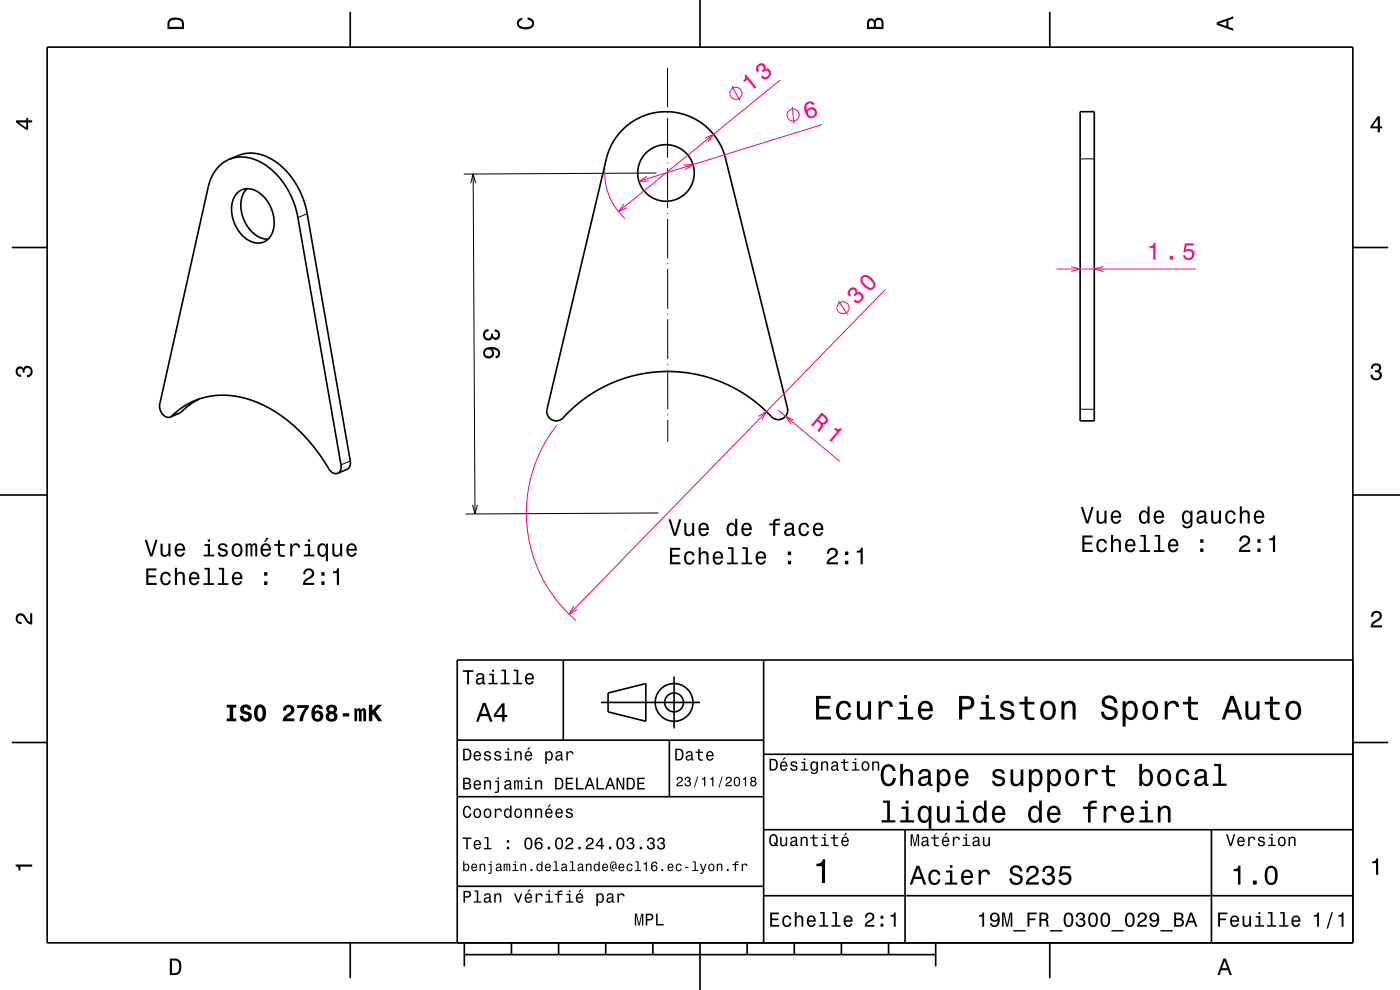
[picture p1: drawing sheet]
<svg xmlns="http://www.w3.org/2000/svg" width="297mm" height="210mm" viewBox="0 0 297 210" stroke-linecap="round" stroke-linejoin="round" font-family="sans-serif">
<g fill="none" stroke="#000" stroke-width=".21">
<path d="M141.6 14.4v8.4M100.4 36.9l.4 72.1M100.9 38.8l-.5-1.9-.5 1.9M139.3 36.7l-40.9 .2M141.6 25v8.4M141.6 23.8v.2M141.6 35.7v8.4M141.6 34.5v.2M229.1 33.7h3M65.2 45.3l-2 .9M141.6 45.2v.1M141.6 46.4v8.4"/>
<path d="M141.6 57.1v8.4M141.6 55.8v.2M141.6 67.7l.1 8.4M141.6 66.5v.2M141.7 78.4v8.4M141.7 77.2v.2M38.4 87.4l-1.9 .8M74.3 97.8l-2 .8M141.7 87.9v.1M141.7 89.1v4.6M229.1 86.8h3M101.3 107.1l-.5 1.9-.6-1.9"/>
<path d="M139.7 108.8l-40.9 .2"/>
</g>
<path d="M128.3 35.7l.1 3 .8 2.8 1.5 2.7 1.9 2.1M118.2 90.1l-1.6 2.3-1.4 2.3-1.2 2.5-1 2.8-.7 2.7-.5 3-.1 3 .1 3 .4 2.7 .6 2.7 1 2.8 1.1 2.5 1.4 2.4 1.9 2.6 1.9 2.3 2.1 1.9" fill="none" stroke="#ff0080" stroke-width=".21"/>
<g fill="none" stroke="#000" stroke-width=".35">
<path d="M10 10h277v190h-277zM74.3 2.5v7.5M148.5 0v10M222.7 2.5v7.5M48.6 33.8l2.7-1.1 1.7-.2 2.1 .2 2 .8 2.2 1.4 1.8 1.8 1.7 2.4 1.3 2.4 .7 2.1 .4 1.7 9.1 52.5a1.55 1.55 0 0 1-.7 1.8l-2 .8M48.6 33.8l1.7-.4h2l2.1 .6 2 1.1 1.9 1.6 1.6 1.8 1.3 2.1 1.2 2.4 .8 2.9 9.1 52.7a1.55 1.55 0 0 1-.7 1.8M48.6 33.8l-1.4 .8-1.3 1.3-.9 1.4-.7 1.9-10.4 46.5a2.27 2.27 0 0 0 2.1 2.8h.1M132.1 27.5l2.1-1.7 2.7-1.3 2.9-.7h3l2.9 .7 2.7 1.3 2.3 1.9 1.7 2.2 .9 1.8 .6 1.9 13.2 52.9a2.04 2.04 0 0 1-1.3 2.4 2.04 2.04 0 0 1-2.5-.9l-2-1.9-2.4-1.8-2.5-1.6-2.7-1.4-2.5-1-2.9-.8-3-.5-3.2-.2-3 .1-3.2 .5-2.9 .7-2.9 1-2.7 1.3-2.7 1.7-2.2 1.7-2.4 2.2a2.25 2.25 0 0 1-3.5 .7 2 2 0 0 1-.6-1.9l12.7-53.5 .6-1.6 .8-1.6zM229.1 23.7h3v65.6h-3zM2.5 52.5h7.5M50.3 40.9a3.7 3.7 0 0 1 5.4 .6 7.3 7.3 0 0 1 1.6 8.7 3.5 3.5 0 0 1-5.4 .2 7.5 7.5 0 0 1-2-8.9zM52.4 40a6.5 6.5 0 0 0 0 7.8 5.5 5.5 0 0 0 4.5 2.9"/>
<path d="M287 52.5h7.5M36.1 88.5l2.3-1.9 1.8-1.1 2-.9 1.9-.5 1.9-.2h2.2l2.4 .3 2.3 .5 2.4 1 2.4 1.2 2.4 1.6 2.1 1.7 2 1.9 2.1 2.3 1.6 2.1 1.7 2.7a1.76 1.76 0 0 0 2 1.2M42.3 84.6l-2 1.2-2 1.8-2.2 .9M0 105h10M287 105h10M119.5 140v17M162 140v60M287 140h-190v60M2.5 157.5h7.5M97 157h65M127.5 149h21M129 147l8-2v8l-8-2z"/>
<path d="M142 157v12M143 143.5v11M287 157.5h7.5M97 169h65M162 176h125M162 160h125M192 176v24M257 176v24M97 188h65M162 190h125M74.3 200v7.5M98.5 202.5h100"/>
<path d="M98.5 200v5M108.5 200v2.5M118.5 200v2.5M128.5 200v2.5M138.5 200v2.5M148.5 200v10M158.5 200v2.5M168.5 200v2.5M178.5 200v2.5M188.5 200v2.5M198.5 200v5M222.7 200v7.5"/>
<circle cx="141.3" cy="36.7" r="6"/>
<circle cx="143" cy="149" r="2"/>
<circle cx="143" cy="149" r="4"/>
</g>
<g fill="#000">
<path d="M36 4a2.18 2.18 0 0 0-.5 2.2h3.5v-1.2a1.43 1.43 0 0 0-1.7-1.3zM36.3 4.4a2.15 2.15 0 0 1 2.2 .3l.1 1h-2.6v-1z" fill-rule="evenodd"/>
<path d="M109.9 4.2l.9-.4v.4a.7 .7 0 0 0-.7 .5 .7 .7 0 0 0 .3 .8 1.7 1.7 0 0 0 2.5-.5 .9 .9 0 0 0-1-.8v-.5a1.24 1.24 0 0 1 1.4 1.1 1.24 1.24 0 0 1-1 1.4 2.22 2.22 0 0 1-2.5-.7l-.2-.5z" fill-rule="evenodd"/>
<path d="M184.2 4.2l-.3 .7v1.3h3.5v-1.3a.98 .98 0 0 0-.7-1.1 .98 .98 0 0 0-1.2 .6 .84 .84 0 0 0-1.3-.2zM184.5 4.5a.54 .54 0 0 1 .6-.1 .54 .54 0 0 1 .3 .6v.7h-1zM185.9 4.4a.62 .62 0 0 1 .8-.1 .62 .62 0 0 1 .3 .6v.8h-1.2z" fill-rule="evenodd"/>
<path d="M258.1 4.7v.6l3.5 1.2v-.4l-1-.4v-1.4l1-.4v-.4zM258.6 5l1.6-.5v1z" fill-rule="evenodd"/>
<path d="M3.4 25.5v.5l2.1 1.5h.5v-1.5h.8v-.5h-.8v-.5h-.4v.5zM4 26h1.6v1.1z" fill-rule="evenodd"/>
<path d="M292.3 24.7l-1.6 2.1v.4h1.6v.9h.4v-.9h.5v-.4h-.5v-2.1zM292.3 25.2v1.6h-1.1z" fill-rule="evenodd"/>
<path d="M102.8 70.1a1.18 1.18 0 0 0-.2 1.7 1.18 1.18 0 0 0 1.7 .1l.1-.2a.9 .9 0 0 0 1.2 .3 .9 .9 0 0 0 .5-1 1.05 1.05 0 0 0-1.2-1.1v.4a.62 .62 0 0 1 .8 .4 .62 .62 0 0 1-.3 .8 .62 .62 0 0 1-.8-.2v-.5h-.4a.72 .72 0 0 1-.5 .9 .72 .72 0 0 1-.9-.5 .72 .72 0 0 1 .5-.9h.4v-.5zM102.9 73.9a1.17 1.17 0 0 0-.3 1.7 1.17 1.17 0 0 0 1.7 .2 1.17 1.17 0 0 0 .1-1.7 1.02 1.02 0 0 1 1.3 .8 .58 .58 0 0 1-.6 .7v.4a1.18 1.18 0 0 0 1-1.2 1.18 1.18 0 0 0-1.1-1.1 2.91 2.91 0 0 0-2.1 .2zM102.9 74.8a.75 .75 0 0 1 1.5 0 .75 .75 0 0 1-1.5 0z" fill-rule="evenodd"/>
<path d="M291.1 77.4a1.08 1.08 0 0 1 1.4-.2 1.08 1.08 0 0 1 .4 1.2l-.3 .3a1.06 1.06 0 0 1 .5 1.3 1.06 1.06 0 0 1-1.2 .7 1.1 1.1 0 0 1-1.2-1.2h.5a.71 .71 0 0 0 1 .8 .71 .71 0 0 0 .1-1.3h-.6v-.4a.61 .61 0 0 0 .8-.3 .61 .61 0 0 0-.2-.8 .61 .61 0 0 0-.9 .2l-.1 .5h-.5z" fill-rule="evenodd"/>
<path d="M3.6 78a.86 .86 0 0 1 1.4 .2 1.06 1.06 0 0 1 1.2-.6 1.06 1.06 0 0 1 .7 1.2 1.1 1.1 0 0 1-1.2 1.2v-.4a.71 .71 0 0 0 .8-1 .71 .71 0 0 0-1.3-.1v.6h-.4a.61 .61 0 0 0-.3-.8 .61 .61 0 0 0-.8 .2 .61 .61 0 0 0 .2 .8l.6 .2v.4a1.15 1.15 0 0 1-1.2-.6 1.15 1.15 0 0 1 .3-1.3z" fill-rule="evenodd"/>
<path d="M30.7 114.5l1.1 3.5h.5l1.1-3.5h-.4l-.9 3-.9-3zM34.1 115.3v1.8a.89 .89 0 0 0 .6 1 .89 .89 0 0 0 1-.5v.4h.5v-2.7h-.5v1.6a.65 .65 0 0 1-.4 .8 .65 .65 0 0 1-.8-.3v-2.1zM37.3 115.6a1.54 1.54 0 0 0 .8 2.5 1.06 1.06 0 0 0 1.1-.8h-.4l-.2 .3-.4 .1a.76 .76 0 0 1-.7-.9h1.8a1.16 1.16 0 0 0-.5-1.4 1.16 1.16 0 0 0-1.5 .2zM37.7 115.8a.66 .66 0 0 1 .8-.1 .66 .66 0 0 1 .3 .7h-1.3zM43.4 115.4v.4h.7v1.9h-.9v.3h2.3v-.3h-1v-2.3zM44.1 114.4v.5h.5v-.5zM46.5 115.5a.76 .76 0 0 0-.2 .8 .76 .76 0 0 0 .7 .5l.9 .3a.63 .63 0 0 1-.6 .7 .63 .63 0 0 1-.7-.6h-.4a1.07 1.07 0 0 0 1.2 .9 1.07 1.07 0 0 0 .9-1.2l-.4-.3-1.1-.4a.54 .54 0 0 1 .4-.7 .54 .54 0 0 1 .6 .5h.5a1.03 1.03 0 0 0-.7-.8 1.03 1.03 0 0 0-1.1 .3zM49.4 115.6a1.53 1.53 0 0 0 .9 2.5 1.48 1.48 0 0 0 1.2-1.4 1.48 1.48 0 0 0-1.2-1.5l-.5 .1zM49.8 115.9a.67 .67 0 0 1 .7-.3 .67 .67 0 0 1 .5 .6 1.11 1.11 0 0 1-.7 1.5 1.17 1.17 0 0 1-.5-1.8zM52.1 115.3v2.7h.4v-2.1l.2-.3h.3l.1 .3v2.1h.4l.1-2 .3-.4 .2 .1 .1 .4v1.9h.4v-1.8a.69 .69 0 0 0-.6-1l-.5 .4-.2-.3-.3-.1-.5 .4v-.3zM56.5 114.1l-.5 .9h.3l.7-.9zM55.6 115.6a1.54 1.54 0 0 0 .8 2.5 1.05 1.05 0 0 0 1-.8h-.4l-.2 .3-.4 .1a.76 .76 0 0 1-.7-.9h1.8a1.16 1.16 0 0 0-.5-1.4 1.16 1.16 0 0 0-1.4 .2zM55.9 115.8a.66 .66 0 0 1 .8-.1 .66 .66 0 0 1 .3 .7h-1.3zM59 114.6v.8h-.8v.4h.8v1.8a1.04 1.04 0 0 0 1.4 .5v-.4a.68 .68 0 0 1-1-.3v-1.6h1v-.4h-1v-.8zM61.6 115.3v2.7h.4v-1.5a.67 .67 0 0 1 .4-.8 .67 .67 0 0 1 .8 .2v.3h.5a.89 .89 0 0 0-.7-1 .89 .89 0 0 0-1 .6v-.5zM64.7 115.4v.4h.6v1.9h-.9v.3h2.3v-.3h-.9v-2.3zM65.3 114.4v.5h.5v-.5zM67.6 115.6a1.57 1.57 0 0 0 .8 2.5l.4-.1 .3-.4v1.5h.5v-3.8h-.5v.4l-.1-.2a.88 .88 0 0 0-1.4 .1zM67.9 115.9a.62 .62 0 0 1 .7-.3 .62 .62 0 0 1 .5 .6 1.12 1.12 0 0 1-.7 1.5 1.19 1.19 0 0 1-.5-1.8zM70.5 115.3v1.8a.89 .89 0 0 0 .6 1 .89 .89 0 0 0 1.1-.5v.4h.4v-2.7h-.4v1.6a.65 .65 0 0 1-.4 .8 .65 .65 0 0 1-.8-.3l-.1-2.1zM73.8 115.6a1.54 1.54 0 0 0 .8 2.5 1.06 1.06 0 0 0 1.1-.8h-.5l-.2 .3-.4 .1a.76 .76 0 0 1-.7-.9h1.8a1.16 1.16 0 0 0-.5-1.4 1.16 1.16 0 0 0-1.4 .2zM74.1 115.8a.66 .66 0 0 1 .8-.1 .66 .66 0 0 1 .3 .7h-1.3z" fill-rule="evenodd"/>
<path d="M3.6 130.4a1.22 1.22 0 0 1 2 .7l.4 .6 .4 .3v-1.9h.4v2.4a1.8 1.8 0 0 1-1.7-1.4 .71 .71 0 0 0-.9-.5 .71 .71 0 0 0-.5 .8 .71 .71 0 0 0 .9 .5v.5a1.18 1.18 0 0 1-1.2-.7 1.18 1.18 0 0 1 .2-1.3z" fill-rule="evenodd"/>
<path d="M31 120.6v3.5h2.2v-.4h-1.7v-1.2h1.6v-.5h-1.6v-1h1.7v-.4zM34.3 121.7a1.53 1.53 0 0 0 .8 2.5 1.05 1.05 0 0 0 1.1-1.1h-.4a.67 .67 0 0 1-.6 .7 .67 .67 0 0 1-.7-.6 1.11 1.11 0 0 1 .7-1.5 .6 .6 0 0 1 .6 .6h.4a1.09 1.09 0 0 0-.7-1 1.09 1.09 0 0 0-1.2 .4zM37.1 120.5v3.6h.5v-1.6a.64 .64 0 0 1 .3-.8 .64 .64 0 0 1 .8 .4l.1 2h.4v-1.8a.88 .88 0 0 0-.6-1 .88 .88 0 0 0-1 .5v-1.3zM40.4 121.7a1.54 1.54 0 0 0 .8 2.5 1.05 1.05 0 0 0 1.1-.9h-.5l-.2 .4-.4 .1a.76 .76 0 0 1-.7-1h1.8a1.16 1.16 0 0 0-.5-1.3 1.16 1.16 0 0 0-1.4 .2zM40.7 121.9a.66 .66 0 0 1 .8-.2 .66 .66 0 0 1 .4 .8h-1.4zM43.4 120.5v.3h.7v2.9h-.9v.4h2.2v-.4h-.9v-3.2zM46.4 120.5v.3h.7v2.9h-.9v.4h2.3v-.4h-1v-3.2zM49.5 121.7a1.54 1.54 0 0 0 .8 2.5 1.06 1.06 0 0 0 1.1-.9h-.5l-.2 .4-.4 .1a.76 .76 0 0 1-.7-1h1.8a1.16 1.16 0 0 0-.5-1.3 1.16 1.16 0 0 0-1.4 .2zM49.8 121.9a.66 .66 0 0 1 .8-.2 .66 .66 0 0 1 .4 .8h-1.4zM56 123.3v.8h.7v-.8zM56 121.4v.7h.7v-.7z" fill-rule="evenodd"/>
<path d="M64.6 120.9l-.3 .9h.5a.7 .7 0 0 1 .5-.8 .7 .7 0 0 1 .9 .5 .7 .7 0 0 1-.5 .8 1.8 1.8 0 0 0-1.5 1.8h2.5v-.5h-1.9a2.2 2.2 0 0 1 1.4-1.1 1.13 1.13 0 0 0 .1-1.7 1.13 1.13 0 0 0-1.7 .1zM68.2 123.3v.8h.7v-.8zM68.2 121.4v.7h.7v-.7zM70.6 121.2v.4h.9v2.5h.4v-3.5h-.3a.77 .77 0 0 1-1 .6z" fill-rule="evenodd"/>
<path d="M291.2 129.9a1.18 1.18 0 0 1 1.9 .3 1.18 1.18 0 0 1-1 1.7l-.5 .3-.3 .5h1.9v.4h-2.4a1.8 1.8 0 0 1 1.4-1.8 .71 .71 0 0 0 .5-.8 .71 .71 0 0 0-.9-.5 .71 .71 0 0 0-.5 .8h-.4z" fill-rule="evenodd"/>
<path d="M98.2 158.8v2.5h.9a1.37 1.37 0 0 0 .7-2.2 1.56 1.56 0 0 0-1.6-.3zM98.6 159.1a.98 .98 0 0 1 1.1 .7 .98 .98 0 0 1-.6 1.2h-.5zM100.7 159.6a1.04 1.04 0 0 0-.2 1.2 1.04 1.04 0 0 0 1 .5l.5-.5h-.3l-.4 .3a.54 .54 0 0 1-.5-.7h1.3a.83 .83 0 0 0-.4-.9 .83 .83 0 0 0-1 .1zM100.9 159.7l.2-.1a.47 .47 0 0 1 .5 .1 .47 .47 0 0 1 .1 .5h-.9zM102.9 159.5l-.2 .1a.69 .69 0 0 0 .9 .9l.2 .1a.43 .43 0 0 1-.4 .5 .43 .43 0 0 1-.4-.4h-.3a.74 .74 0 0 0 .9 .7 .74 .74 0 0 0 .5-1l-1-.4a.38 .38 0 0 1 .3-.5 .38 .38 0 0 1 .4 .4h.3a.78 .78 0 0 0-1.2-.4zM105.1 159.5l-.2 .1a.69 .69 0 0 0 .9 .9l.2 .1a.43 .43 0 0 1-.4 .5 .43 .43 0 0 1-.5-.4h-.3a.74 .74 0 0 0 .9 .7 .74 .74 0 0 0 .5-1l-.9-.4a.38 .38 0 0 1 .3-.5 .38 .38 0 0 1 .4 .4h.3a.77 .77 0 0 0-1.2-.4zM107.2 159.4v.3h.5v1.3h-.7v.3h1.6v-.3h-.6v-1.6zM107.7 158.7v.4h.3v-.4zM109.2 159.4v1.9h.3v-1.1a.45 .45 0 0 1 .4-.6 .45 .45 0 0 1 .5 .5v1.2h.3v-1.3a.63 .63 0 0 0-.5-.7 .63 .63 0 0 0-.7 .4v-.3zM112.2 158.5l-.4 .6h.3l.5-.6zM111.5 159.6a1.04 1.04 0 0 0-.2 1.2 1.04 1.04 0 0 0 1.1 .5l.5-.5h-.3l-.5 .3a.54 .54 0 0 1-.5-.7h1.3a.83 .83 0 0 0-.4-.9 .83 .83 0 0 0-1 .1zM111.8 159.7l.1-.1a.48 .48 0 0 1 .5 .1 .48 .48 0 0 1 .2 .5h-1zM115.7 159.4v2.7h.3v-1.1a.66 .66 0 0 0 .7 .4 .66 .66 0 0 0 .5-.6 .91 .91 0 0 0 0-1.1 .91 .91 0 0 0-1-.3l-.2 .3v-.3zM116.1 159.8a.45 .45 0 0 1 .5-.2 .45 .45 0 0 1 .3 .4 .65 .65 0 0 1 .1 .8 .65 .65 0 0 1-.7 .2 .98 .98 0 0 1-.2-1.2zM118.1 159.5l-.2 .4h.3a.39 .39 0 0 1 .4-.3 .39 .39 0 0 1 .3 .5h-.1a.65 .65 0 0 0-1 .4 .65 .65 0 0 0 .6 .9l.6-.3 .1 .2h.4v-.2l-.2-.1v-1.1a.72 .72 0 0 0-.5-.6 .72 .72 0 0 0-.7 .2zM118.2 160.6l.8-.3a.55 .55 0 0 1-.2 .7 .55 .55 0 0 1-.6 0zM120.1 159.4v1.9h.4v-1.1a.47 .47 0 0 1 .2-.6 .47 .47 0 0 1 .6 .2v.2h.4a.64 .64 0 0 0-.5-.7 .64 .64 0 0 0-.8 .4v-.3z" fill-rule="evenodd"/>
<path d="M98.2 142.2v.3h.9v2.7h.4v-2.7h.9v-.3zM101.3 143l-.3 .5h.4a.47 .47 0 0 1 .5-.4 .47 .47 0 0 1 .4 .6l-.2 .1a.84 .84 0 0 0-1 .2 .84 .84 0 0 0 0 1.1 .9 .9 0 0 0 1.3-.2l.1 .2 .5 .1v-.3l-.3-.1v-1.3a.87 .87 0 0 0-1.4-.5zM101.4 144.3l.9-.3a.66 .66 0 0 1-.1 .7 .66 .66 0 0 1-.8 .1zM103.8 142.9v.3h.6v1.6h-.8v.4h2v-.4h-.8v-1.9zM104.4 142.1v.4h.4v-.4zM106.4 142.1v.3h.6v2.4h-.8v.4h1.9v-.4h-.7v-2.7zM109 142.1v.3h.6v2.4h-.8v.4h1.9v-.4h-.7v-2.7zM111.6 143.1a1.32 1.32 0 0 0 .7 2.1 .9 .9 0 0 0 .9-.7h-.3l-.2 .3-.4 .1a.65 .65 0 0 1-.6-.8h1.6a1 1 0 0 0-.4-1.2 1 1 0 0 0-1.3 .2zM111.9 143.3a.57 .57 0 0 1 .7-.1 .57 .57 0 0 1 .3 .6h-1.2z" fill-rule="evenodd"/>
<path d="M102.4 149.1l-1.4 4h.5l.4-1.2h1.6l.4 1.2h.6l-1.5-4zM102.7 149.7l.7 1.7h-1.3zM106.5 149.2l-1.7 2.4v.5h1.7v1h.5v-1h.6v-.5h-.6v-2.4zM106.5 149.9v1.7h-1.3z" fill-rule="evenodd"/>
<path d="M143.2 158.8v2.5h.9a1.37 1.37 0 0 0 .7-2.2 1.56 1.56 0 0 0-1.6-.3zM143.6 159.1a.98 .98 0 0 1 1.1 .7 .98 .98 0 0 1-.6 1.2h-.5zM145.7 159.5l-.2 .4h.3a.39 .39 0 0 1 .5-.3 .39 .39 0 0 1 .3 .5h-.2a.65 .65 0 0 0-.9 .4 .65 .65 0 0 0 .5 .9l.7-.3v.2h.4v-.2l-.1-.1-.1-1.1a.73 .73 0 0 0-.4-.6 .73 .73 0 0 0-.8 .2zM145.8 160.6l.8-.3a.55 .55 0 0 1-.1 .7 .55 .55 0 0 1-.7 0zM148.1 158.9v.5h-.5v.3h.5v1.3a.75 .75 0 0 0 1 .4v-.3a.48 .48 0 0 1-.7-.3v-1.1h.7v-.3h-.7v-.5zM150 159.6a1.04 1.04 0 0 0-.2 1.2 1.04 1.04 0 0 0 1.1 .5l.5-.5h-.4l-.4 .3a.54 .54 0 0 1-.5-.7h1.3a.83 .83 0 0 0-.4-.9 .83 .83 0 0 0-1 .1zM150.3 159.7l.1-.1a.48 .48 0 0 1 .5 .1 .48 .48 0 0 1 .2 .5h-1z" fill-rule="evenodd"/>
<path d="M173.1 147.6v5h3.2v-.6h-2.5v-1.7h2.2v-.6h-2.2v-1.5h2.4v-.6zM177.8 149.2a2.59 2.59 0 0 0 .5 3.4 1.58 1.58 0 0 0 2.3-1.4h-.6a.95 .95 0 0 1-.9 1 .95 .95 0 0 1-1-.9 1.59 1.59 0 0 1 .9-2.1 .85 .85 0 0 1 .9 .8h.7a1.56 1.56 0 0 0-1.1-1.3 1.56 1.56 0 0 0-1.7 .5zM181.8 148.8v2.5a1.27 1.27 0 0 0 .9 1.4 1.27 1.27 0 0 0 1.5-.7v.6h.6v-3.8h-.6v2.2a.92 .92 0 0 1-.6 1.1 .92 .92 0 0 1-1.2-.4v-2.9zM186.4 148.8v3.8h.6v-2.2a.95 .95 0 0 1 .5-1.1 .95 .95 0 0 1 1.2 .3l.1 .4h.6a1.28 1.28 0 0 0-1-1.4 1.28 1.28 0 0 0-1.4 .8v-.6zM190.8 148.9v.5h1v2.7h-1.3v.5h3.2v-.5h-1.3v-3.2zM191.8 147.4v.8h.6v-.8zM195.1 149.2a2.62 2.62 0 0 0 .5 3.4 1.57 1.57 0 0 0 2.2-1.1h-.6l-.3 .5-.5 .2a1.08 1.08 0 0 1-1-1.3h2.5a1.66 1.66 0 0 0-.7-2 1.66 1.66 0 0 0-2.1 .3zM195.6 149.5a.94 .94 0 0 1 1.2-.2 .94 .94 0 0 1 .5 1h-1.9zM203.5 147.6v5h.6v-2.1h.8a1.47 1.47 0 0 0 1.8-1.2 1.47 1.47 0 0 0-1.5-1.7zM204.1 148.2a1.6 1.6 0 0 1 1.8 .5 .86 .86 0 0 1 0 .9 .86 .86 0 0 1-.9 .3h-.9zM208.1 148.9v.5h1v2.7h-1.3v.5h3.3v-.5h-1.3v-3.2zM209.1 147.4v.8h.7v-.8zM212.6 148.9a1.08 1.08 0 0 0-.3 1.2 1.08 1.08 0 0 0 1 .7l1.1 .4a.57 .57 0 0 1 .2 .6 .57 .57 0 0 1-.5 .4 .96 .96 0 0 1-1.4-.8h-.6a1.6 1.6 0 0 0 1.3 1.4 1.6 1.6 0 0 0 1.7-.8 1.13 1.13 0 0 0-1-1.6l-1.1-.3-.2-.4a.87 .87 0 0 1 .9-.5 .87 .87 0 0 1 .8 .6h.6a1.41 1.41 0 0 0-2.1-1.1zM217.4 147.8v1.1h-1.1v.5h1.1v2.6l.2 .4 .4 .3h1.4v-.5a.97 .97 0 0 1-1.4-.5v-2.3h1.4v-.5h-1.4v-1.1zM221.1 149.2a2.56 2.56 0 0 0 .5 3.4 1.72 1.72 0 0 0 1.8-.2 1.72 1.72 0 0 0 .6-1.7 1.7 1.7 0 0 0-.9-1.9 1.7 1.7 0 0 0-2 .4zM221.6 149.6a.96 .96 0 0 1 1-.4 .96 .96 0 0 1 .7 .8 1.59 1.59 0 0 1-1 2.2 1.19 1.19 0 0 1-1-1.5zM225.2 148.8v3.8h.6v-2.2a.97 .97 0 0 1 .5-1.1 .97 .97 0 0 1 1.1 .2l.1 .7v2.4h.7v-2.5a1.27 1.27 0 0 0-.9-1.4 1.27 1.27 0 0 0-1.5 .6v-.5zM234.1 147.9a1.38 1.38 0 0 0-.3 1.5 1.38 1.38 0 0 0 1.3 .9 1.25 1.25 0 0 1 1.4 .9 1.15 1.15 0 0 1-1.3 .9 1.15 1.15 0 0 1-1-1.1h-.7a1.8 1.8 0 0 0 1.7 1.8 1.8 1.8 0 0 0 1.9-1.6 1.46 1.46 0 0 0-1.5-1.4l-.6-.2a.83 .83 0 0 1-.5-1.1 .83 .83 0 0 1 1.2-.3l.5 .5 .1 .4h.7a1.67 1.67 0 0 0-1-1.6 1.67 1.67 0 0 0-1.9 .4zM238.2 148.8v5.3h.6v-2.1a1.32 1.32 0 0 0 1.4 .7 1.32 1.32 0 0 0 1.1-1.1 2.43 2.43 0 0 0-.8-2.8 1.21 1.21 0 0 0-1.7 .5v-.5zM239.1 149.6a.9 .9 0 0 1 .9-.4 .9 .9 0 0 1 .7 .8 1.61 1.61 0 0 1-.9 2.2 1.18 1.18 0 0 1-1-1.5zM242.8 149.2a2.56 2.56 0 0 0 .5 3.4 1.72 1.72 0 0 0 1.8-.2 1.72 1.72 0 0 0 .6-1.7 1.7 1.7 0 0 0-.9-1.9 1.7 1.7 0 0 0-2 .4zM243.3 149.6a.96 .96 0 0 1 1-.4 .96 .96 0 0 1 .7 .8 1.59 1.59 0 0 1-1 2.2 1.19 1.19 0 0 1-1-1.5zM247.1 148.8v3.8h.6v-2.2a.95 .95 0 0 1 .5-1.1 .95 .95 0 0 1 1.2 .3l.1 .4h.6a1.28 1.28 0 0 0-1-1.4 1.28 1.28 0 0 0-1.4 .8v-.6zM252 147.8v1.1h-1v.5h1l.1 2.6 .2 .4 .4 .3h1.4v-.5a.97 .97 0 0 1-1.4-.5v-2.3h1.4v-.5h-1.4v-1.1zM261 147.6l-1.8 5h.6l.6-1.4h2l.5 1.4h.7l-1.9-5zM261.4 148.3l.7 2.2h-1.5zM264.2 148.8v2.5a1.27 1.27 0 0 0 .9 1.4 1.27 1.27 0 0 0 1.5-.7v.6h.6v-3.8h-.6v2.2a.92 .92 0 0 1-.6 1.1 .92 .92 0 0 1-1.1-.4l-.1-2.9zM269.4 147.8v1.1h-1.1v.5h1.1v2.6l.2 .4 .4 .3 .7 .1 .8-.1v-.5a.97 .97 0 0 1-1.4-.5l-.1-2.3h1.5v-.5h-1.5v-1.1zM273.1 149.2a2.56 2.56 0 0 0 .6 3.4 1.72 1.72 0 0 0 1.8-.2 1.72 1.72 0 0 0 .6-1.7 1.7 1.7 0 0 0-.9-1.9 1.7 1.7 0 0 0-2.1 .4zM273.6 149.6a.96 .96 0 0 1 1-.4 .96 .96 0 0 1 .7 .8 1.59 1.59 0 0 1-.9 2.2 1.19 1.19 0 0 1-1.1-1.5z" fill-rule="evenodd"/>
<path d="M98.3 165v2.5h.9a.7 .7 0 0 0 .8-.6 .7 .7 0 0 0-.5-.8 .61 .61 0 0 0 .3-.7 .61 .61 0 0 0-.7-.4zM98.6 165.3h.5a.38 .38 0 0 1 .4 .4 .38 .38 0 0 1-.4 .3h-.5zM98.6 166.3h.5a.44 .44 0 0 1 .5 .4 .44 .44 0 0 1-.4 .5h-.6zM100.7 165.7a1.04 1.04 0 0 0-.2 1.2 1.04 1.04 0 0 0 1 .6l.5-.6h-.3l-.4 .4a.54 .54 0 0 1-.5-.7h1.3a.83 .83 0 0 0-.4-1 .83 .83 0 0 0-1 .1zM100.9 165.9l.2-.1a.47 .47 0 0 1 .5 .1 .47 .47 0 0 1 .1 .4h-.9zM102.7 165.5v2h.3v-1.1a.45 .45 0 0 1 .4-.7 .45 .45 0 0 1 .5 .6v1.2h.3v-1.3a.63 .63 0 0 0-.5-.7 .63 .63 0 0 0-.7 .3v-.3zM105.1 165.6v.3h.5v1.7l-.2 .3h-.4v.3a.62 .62 0 0 0 .9-.6v-2zM105.6 164.9v.3h.3v-.3zM107.2 165.6l-.2 .5h.3a.39 .39 0 0 1 .5-.4 .39 .39 0 0 1 .3 .6h-.2a.65 .65 0 0 0-.9 .4 .65 .65 0 0 0 .5 .8l.7-.3v.2l.4 .1v-.3h-.1l-.1-1.1a.73 .73 0 0 0-.4-.6 .73 .73 0 0 0-.8 .1zM107.3 166.7l.8-.2a.55 .55 0 0 1-.1 .6 .55 .55 0 0 1-.7 .1zM109.1 165.5v2h.2v-1.3l.2-.4h.2l.1 .2v1.5h.3v-1.5l.2-.3 .2 .4v1.4h.3v-1.4a.5 .5 0 0 0-.4-.6l-.4 .2-.3-.2-.4 .2v-.2zM111.5 165.6v.3h.5v1.3h-.6v.3h1.6v-.3h-.7v-1.6zM112 164.9v.3h.3v-.3zM113.5 165.5v2h.3v-1.1a.45 .45 0 0 1 .3-.6 .45 .45 0 0 1 .6 .2v1.5h.3v-1.3a.63 .63 0 0 0-.4-.7 .63 .63 0 0 0-.8 .3v-.3zM117.8 165v2.5h.8a1.37 1.37 0 0 0 .7-2.2 1.55 1.55 0 0 0-1.5-.3zM118.1 165.3a.98 .98 0 0 1 1.1 .7 .98 .98 0 0 1-.6 1.2h-.5zM120 165v2.5h1.6v-.3h-1.3v-.9h1.2v-.3h-1.2v-.7h1.3v-.3zM122.2 165v2.5h1.6v-.3h-1.3v-2.2zM124.9 165l-.9 2.5h.3l.3-.8h1l.3 .8h.3l-.9-2.5zM125.1 165.3l.4 1.1h-.8zM126.5 165v2.5h1.7v-.3h-1.3v-2.2zM129.3 165l-.9 2.5h.3l.2-.8h1l.3 .8h.3l-.9-2.5zM129.4 165.3l.4 1.1h-.7zM130.8 165v2.5h.3v-2.1l.9 2.1h.4v-2.5h-.3v2l-.9-2zM132.9 165v2.5h.9a1.37 1.37 0 0 0 .7-2.2 1.55 1.55 0 0 0-1.6-.3zM133.3 165.3a.98 .98 0 0 1 1.1 .7 .98 .98 0 0 1-.6 1.2h-.5zM135.2 165v2.5h1.6v-.3h-1.3v-.9h1.1v-.3h-1.1v-.7h1.3v-.3z" fill-rule="evenodd"/>
<path d="M98.4 171.2a1.45 1.45 0 0 0 .7 2.3 .94 .94 0 0 0 .9-1h-.3a.59 .59 0 0 1-.8 .7 1.31 1.31 0 0 1 .2-2l.3 .1 .2 .4h.4a.85 .85 0 0 0-.6-.8 .85 .85 0 0 0-1 .3zM100.6 171.7a1.04 1.04 0 0 0-.1 1.3 1.04 1.04 0 0 0 1.1 .5 1.04 1.04 0 0 0 .5-1.3 1.04 1.04 0 0 0-1.2-.7zM100.9 171.9a.48 .48 0 0 1 .5-.1 .48 .48 0 0 1 .3 .4 .66 .66 0 0 1 0 .7 .66 .66 0 0 1-.7 .3 .98 .98 0 0 1-.1-1.3zM102.8 171.7a1.04 1.04 0 0 0-.2 1.3 1.04 1.04 0 0 0 1.2 .5 1.04 1.04 0 0 0 .5-1.3 1.04 1.04 0 0 0-1.2-.7zM103 171.9a.48 .48 0 0 1 .5-.1 .48 .48 0 0 1 .4 .4 .66 .66 0 0 1 0 .7 .66 .66 0 0 1-.7 .3 .97 .97 0 0 1-.2-1.3zM105 171.5v2h.3v-1.1a.47 .47 0 0 1 .2-.6 .47 .47 0 0 1 .6 .2l.1 .1h.3a.64 .64 0 0 0-.5-.6 .64 .64 0 0 0-.7 .4v-.4zM107.1 171.7a1.06 1.06 0 0 0-.2 1.2 1.06 1.06 0 0 0 .9 .6l.4-.3v.3h.3v-2.6h-.3v.9a.63 .63 0 0 0-1.1-.1zM107.4 171.9a.44 .44 0 0 1 .4-.1 .44 .44 0 0 1 .4 .4 .65 .65 0 0 1 0 .7 .65 .65 0 0 1-.7 .3l-.2-.4zM109.3 171.7a1.04 1.04 0 0 0-.1 1.3 1.04 1.04 0 0 0 1.1 .5 1.04 1.04 0 0 0 .5-1.3 1.04 1.04 0 0 0-1.2-.7zM109.5 171.9a.48 .48 0 0 1 .6-.1 .48 .48 0 0 1 .3 .4 .66 .66 0 0 1 0 .7 .66 .66 0 0 1-.7 .3 .98 .98 0 0 1-.2-1.3zM111.4 171.5v2h.3v-1.1a.45 .45 0 0 1 .3-.7 .45 .45 0 0 1 .5 .6v1.2h.4v-1.3a.63 .63 0 0 0-.5-.7 .63 .63 0 0 0-.7 .3v-.3zM113.5 171.5v2h.3v-1.1a.45 .45 0 0 1 .3-.6 .45 .45 0 0 1 .6 .2v1.5h.3v-1.3a.63 .63 0 0 0-.4-.7 .63 .63 0 0 0-.8 .3v-.3zM116.5 170.7l-.3 .6h.2l.5-.6zM115.9 171.7a1.04 1.04 0 0 0-.2 1.2 1.04 1.04 0 0 0 1 .6l.5-.6h-.3l-.4 .4a.54 .54 0 0 1-.5-.7h1.2a.83 .83 0 0 0-.3-1 .83 .83 0 0 0-1 .1zM116.1 171.9l.2-.1a.47 .47 0 0 1 .4 .1 .47 .47 0 0 1 .2 .4h-.9zM118 171.7a1.04 1.04 0 0 0-.2 1.2 1.04 1.04 0 0 0 1.1 .6l.5-.6h-.3l-.5 .4a.53 .53 0 0 1-.5-.7h1.3a.83 .83 0 0 0-.3-1 .83 .83 0 0 0-1.1 .1zM118.3 171.9l.1-.1a.47 .47 0 0 1 .5 .1 .47 .47 0 0 1 .2 .4h-1zM120.2 171.6l-.1 .2a.69 .69 0 0 0 .8 .9l.3 .1a.43 .43 0 0 1-.4 .5 .43 .43 0 0 1-.5-.4h-.3a.74 .74 0 0 0 .9 .7 .74 .74 0 0 0 .5-1.1l-1-.3a.38 .38 0 0 1 .3-.5 .38 .38 0 0 1 .5 .3h.3a.77 .77 0 0 0-1.3-.4z" fill-rule="evenodd"/>
<path d="M143.7 164.9l-.2 .6h.3a.4 .4 0 0 1 .3-.5 .4 .4 0 0 1 .5 .3 .4 .4 0 0 1-.3 .5l-.2 .1a.93 .93 0 0 0-.6 .9h1.4v-.3h-1.1l.5-.4a.67 .67 0 0 0 .5-1 .67 .67 0 0 0-1.1-.2zM145.4 164.9l-.2 .5h.3a.35 .35 0 0 1 .2-.4 .35 .35 0 0 1 .4 .1 .35 .35 0 0 1-.1 .5h-.2v.2a.42 .42 0 0 1 .5 .4 .42 .42 0 0 1-.4 .5 .42 .42 0 0 1-.4-.6h-.3a.66 .66 0 0 0 .9 .7 .66 .66 0 0 0 .2-1.1 .58 .58 0 0 0 0-.9 .58 .58 0 0 0-.9 .1zM147.9 164.7l-.7 2.3h.2l.7-2.3zM148.9 165.1v.3h.4v1.4h.3v-2zM150.6 165.1v.3h.5v1.4h.2v-2zM153.1 164.7l-.7 2.3h.2l.7-2.3zM154.1 164.9l-.2 .6h.3a.4 .4 0 0 1 .3-.5 .4 .4 0 0 1 .5 .3 .4 .4 0 0 1-.3 .5l-.2 .1a.93 .93 0 0 0-.6 .9h1.4v-.3h-1.1l.5-.4a.67 .67 0 0 0 .5-1 .67 .67 0 0 0-1.1-.2zM155.8 165a1.15 1.15 0 0 0 .5 1.8 1.16 1.16 0 0 0 .5-1.8 .63 .63 0 0 0-1 0zM156.1 165.1l.2-.1a.98 .98 0 0 1 0 1.6l-.2-.1-.2-.3v-.7zM157.6 165.1v.3h.4v1.4h.3v-2zM159.4 164.9l-.2 .5 .2 .3a.62 .62 0 0 0-.1 .9 .62 .62 0 0 0 1 0 .62 .62 0 0 0-.1-.9 .57 .57 0 0 0 0-.9 .57 .57 0 0 0-.8 .1zM159.4 166.2a.41 .41 0 0 1 .8 0 .41 .41 0 0 1-.8 0zM159.5 165.3a.34 .34 0 0 1 .6 0 .34 .34 0 0 1-.6 0z" fill-rule="evenodd"/>
<path d="M163.2 161v2.5h.9a1.37 1.37 0 0 0 .7-2.2 1.58 1.58 0 0 0-1.6-.3zM163.6 161.3a.98 .98 0 0 1 1.1 .7 .98 .98 0 0 1-.6 1.2h-.5zM166.4 160.7l-.4 .6h.2l.5-.6zM165.7 161.7a1.04 1.04 0 0 0-.2 1.2 1.04 1.04 0 0 0 1 .6l.5-.6h-.3l-.4 .4a.54 .54 0 0 1-.5-.7h1.3a.83 .83 0 0 0-.4-1 .83 .83 0 0 0-1 .1zM165.9 161.9l.2-.1a.48 .48 0 0 1 .5 .1 .48 .48 0 0 1 .1 .4h-.9zM167.9 161.6l-.2 .2a.68 .68 0 0 0 .9 .9l.2 .1a.43 .43 0 0 1-.4 .5 .43 .43 0 0 1-.4-.4h-.3a.74 .74 0 0 0 .9 .7 .74 .74 0 0 0 .5-1.1l-1-.3a.38 .38 0 0 1 .3-.5 .38 .38 0 0 1 .4 .4l.3-.1a.78 .78 0 0 0-1.2-.4zM170 161.6v.3h.5v1.3h-.7v.3h1.7v-.3h-.7v-1.6zM170.5 160.9v.3h.3v-.3zM172.1 161.7a1.06 1.06 0 0 0-.2 1.2 1.06 1.06 0 0 0 .9 .6l.4-.3a.52 .52 0 0 1-.2 .7 .52 .52 0 0 1-.7-.3h-.3a.78 .78 0 0 0 .9 .6 .78 .78 0 0 0 .6-.8v-1.9h-.3v.4l-.2-.3a.64 .64 0 0 0-.9 .1zM172.4 161.9a.45 .45 0 0 1 .4-.1 .45 .45 0 0 1 .4 .4 .65 .65 0 0 1 0 .7 .65 .65 0 0 1-.7 .3l-.2-.4zM174.2 161.5v2h.3v-1.1a.45 .45 0 0 1 .3-.6 .45 .45 0 0 1 .5 .2l.1 1.5h.3v-1.3a.63 .63 0 0 0-.5-.7 .63 .63 0 0 0-.7 .3v-.3zM176.6 161.6l-.2 .5h.3a.39 .39 0 0 1 .4-.4 .39 .39 0 0 1 .3 .6h-.1a.65 .65 0 0 0-1 .4 .65 .65 0 0 0 .6 .8l.6-.3 .1 .2 .4 .1-.2-.4v-1a.73 .73 0 0 0-1.2-.5zM176.7 162.7l.8-.2a.55 .55 0 0 1-.2 .6 .55 .55 0 0 1-.6 .1zM178.9 161v.6h-.5v.3h.5l.1 1.3a.75 .75 0 0 0 1 .3v-.3a.48 .48 0 0 1-.7-.2v-1.1h.7v-.3h-.7v-.6zM180.8 161.6v.3h.5v1.3h-.6v.3h1.6v-.3h-.6v-1.6zM181.3 160.9v.3h.4v-.3zM183 161.7a1.04 1.04 0 0 0-.2 1.3 1.04 1.04 0 0 0 1.2 .5 1.04 1.04 0 0 0 .4-1.3 1.04 1.04 0 0 0-1.2-.7zM183.2 161.9a.48 .48 0 0 1 .5-.1 .48 .48 0 0 1 .4 .4 .66 .66 0 0 1 0 .7 .66 .66 0 0 1-.7 .3 .98 .98 0 0 1-.2-1.3zM185 161.5v2h.3v-1.1a.45 .45 0 0 1 .3-.6 .45 .45 0 0 1 .6 .2v1.5h.3v-1.3a.63 .63 0 0 0-.4-.7 .63 .63 0 0 0-.8 .3v-.3z" fill-rule="evenodd"/>
<path d="M163.4 177.2a1.45 1.45 0 0 0 .7 2.3l.5-.2 .3 .3 .2-.2-.3-.3a1.53 1.53 0 0 0-.5-2.2l-.6 .1zM163.8 177.3l.3-.1a1.21 1.21 0 0 1 .5 1.7l-.3-.3-.2 .2 .3 .3a.45 .45 0 0 1-.7-.1 1.62 1.62 0 0 1 .1-1.7zM165.5 177.5v1.3a.63 .63 0 0 0 .4 .7 .63 .63 0 0 0 .8-.3v.3h.3v-2h-.3v1.2a.46 .46 0 0 1-.3 .5 .46 .46 0 0 1-.6-.2v-1.5zM167.9 177.6l-.2 .5h.3a.39 .39 0 0 1 .5-.4 .39 .39 0 0 1 .2 .6h-.1a.65 .65 0 0 0-.9 .4 .65 .65 0 0 0 .5 .8l.6-.3 .1 .2 .4 .1v-.3h-.2v-1.1a.73 .73 0 0 0-1.2-.5zM168 178.7l.8-.2a.55 .55 0 0 1-.2 .6 .55 .55 0 0 1-.6 .1zM169.8 177.5v2h.4v-1.1a.45 .45 0 0 1 .2-.6 .45 .45 0 0 1 .6 .2v1.5h.3v-1.3a.63 .63 0 0 0-.4-.7 .63 .63 0 0 0-.8 .3v-.3zM172.4 177v.6h-.5v.3h.5l.1 1.3a.75 .75 0 0 0 1 .3v-.3a.49 .49 0 0 1-.7-.2v-1.1h.7v-.3h-.7v-.6zM174.3 177.6v.3h.5v1.3h-.6v.3h1.6v-.3h-.6v-1.6zM174.8 176.9v.3h.4v-.3zM176.8 177v.6h-.6v.3h.6v1.3a.74 .74 0 0 0 1 .3v-.3a.49 .49 0 0 1-.7-.2v-1.1h.7v-.3h-.7v-.6zM179.4 176.7l-.4 .6h.2l.5-.6zM178.7 177.7a1.04 1.04 0 0 0-.2 1.2 1.04 1.04 0 0 0 1 .6l.5-.6h-.3l-.4 .4a.54 .54 0 0 1-.5-.7h1.3a.83 .83 0 0 0-.4-1 .83 .83 0 0 0-1 .1zM178.9 177.9l.2-.1a.48 .48 0 0 1 .5 .1 .48 .48 0 0 1 .1 .4h-.9z" fill-rule="evenodd"/>
<path d="M187.3 169.8v.5h.9v3.7h-1.2v.5h2.9v-.5h-1.1v-4.2zM191.3 171.1v.5h.9v2.4h-1.2v.5h2.9v-.5h-1.2v-2.9zM192.1 169.8v.7h.6v-.7zM195 171.4a2.43 2.43 0 0 0 .5 3.1 1.12 1.12 0 0 0 1.5-.6v1.9h.6v-4.8h-.6v.5a1.14 1.14 0 0 0-2-.1zM195.5 171.7a.8 .8 0 0 1 .9-.3 .8 .8 0 0 1 .5 .7 1.43 1.43 0 0 1-.8 2 1.52 1.52 0 0 1-.6-2.4zM198.8 171v2.3a1.14 1.14 0 0 0 .8 1.2 1.14 1.14 0 0 0 1.3-.6v.6h.6v-3.5h-.6v2a.83 .83 0 0 1-.5 1 .83 .83 0 0 1-1-.4l-.1-2.6zM203 171.1v.5h.9v2.4h-1.2v.5h2.9v-.5h-1.2v-2.9zM203.8 169.8v.7h.7v-.7zM206.8 171.4a2.43 2.43 0 0 0 .4 3.1 1.13 1.13 0 0 0 1.5-.6v.6h.6v-4.7h-.6v1.7a1.15 1.15 0 0 0-1.9-.1zM207.2 171.7a.8 .8 0 0 1 .9-.3 .8 .8 0 0 1 .6 .7 1.43 1.43 0 0 1-.9 2 1.53 1.53 0 0 1-.6-2.4zM210.8 171.4a1.98 1.98 0 0 0 1 3.2 1.36 1.36 0 0 0 1.4-1.1h-.5l-.3 .4-.5 .2a.97 .97 0 0 1-.9-1.2h2.3a1.5 1.5 0 0 0-.7-1.8 1.5 1.5 0 0 0-1.8 .3zM211.2 171.6a.85 .85 0 0 1 1.1-.1 .85 .85 0 0 1 .4 .9h-1.7zM218.5 171.4a2.43 2.43 0 0 0 .4 3.1 1.13 1.13 0 0 0 1.5-.6v.6h.6v-4.7h-.6v1.7a1.14 1.14 0 0 0-1.9-.1zM218.9 171.7a.8 .8 0 0 1 .9-.3 .8 .8 0 0 1 .6 .7 1.43 1.43 0 0 1-.9 2 1.52 1.52 0 0 1-.6-2.4zM222.5 171.4a1.98 1.98 0 0 0 1 3.2 1.36 1.36 0 0 0 1.4-1.1h-.5l-.3 .4-.5 .2a.97 .97 0 0 1-.9-1.2h2.3a1.5 1.5 0 0 0-.6-1.8 1.5 1.5 0 0 0-1.9 .3zM223 171.6a.85 .85 0 0 1 1-.1 .85 .85 0 0 1 .4 .9h-1.7zM229.8 171.1v.5h1v2.9h.6v-2.9h1.3v-.5h-1.3a.64 .64 0 0 1 .8-.8h.5v-.5a1.33 1.33 0 0 0-1.9 1v.3zM234.1 171v3.5h.6v-2a.85 .85 0 0 1 .5-1 .85 .85 0 0 1 1 .3l.1 .3h.6a1.15 1.15 0 0 0-.9-1.2 1.15 1.15 0 0 0-1.3 .7v-.6zM238.1 171.4a1.98 1.98 0 0 0 1 3.2 1.36 1.36 0 0 0 1.4-1.1h-.5l-.3 .4-.5 .2a.97 .97 0 0 1-.9-1.2h2.3a1.5 1.5 0 0 0-.6-1.8 1.5 1.5 0 0 0-1.9 .3zM238.6 171.6a.85 .85 0 0 1 1-.1 .85 .85 0 0 1 .4 .9h-1.7zM242 171.1v.5h.9v2.4h-1.2v.5h2.9v-.5h-1.1v-2.9zM242.9 169.8v.7h.6v-.7zM245.6 171v3.5h.6v-2a.82 .82 0 0 1 .5-1 .82 .82 0 0 1 1 .4l.1 2.6h.5v-2.3a1.14 1.14 0 0 0-.8-1.3 1.14 1.14 0 0 0-1.3 .6v-.5z" fill-rule="evenodd"/>
<path d="M187.3 162.7a3.6 3.6 0 0 0 0 3.5 1.59 1.59 0 0 0 1.8 .5 1.59 1.59 0 0 0 1-1.7h-.6a1.05 1.05 0 0 1-1.4 1.2 2.67 2.67 0 0 1-.1-3.5 .92 .92 0 0 1 1.4 .9h.6a1.54 1.54 0 0 0-1.1-1.4 1.54 1.54 0 0 0-1.6 .5zM191 162v4.7h.5v-2a.82 .82 0 0 1 .6-1 .82 .82 0 0 1 1 .4v2.6h.6v-2.3a1.13 1.13 0 0 0-.8-1.3 1.13 1.13 0 0 0-1.4 .6v-1.7zM195.3 163.4l-.4 .8h.5a.71 .71 0 0 1 .9-.7 .71 .71 0 0 1 .5 1l-.3 .1a1.46 1.46 0 0 0-1.7 1.2 .93 .93 0 0 0 1 1l.6-.1 .5-.5 .2 .4 .7 .1v-.4l-.3-.1v-2.1a1.31 1.31 0 0 0-2.2-.7zM195.5 165.3l1.4-.4a.99 .99 0 0 1-.3 1.1 .99 .99 0 0 1-1.1 .2l-.2-.5zM198.8 163.2v4.8h.5v-1.8a1.19 1.19 0 0 0 1.3 .6 1.19 1.19 0 0 0 1-1.1 1.93 1.93 0 0 0-1.3-2.6 1.07 1.07 0 0 0-1 .7v-.6zM199.6 163.9a.81 .81 0 0 1 .9-.3 .81 .81 0 0 1 .5 .8 1.45 1.45 0 0 1-.8 1.9 1.52 1.52 0 0 1-.6-2.4zM203 163.6a1.98 1.98 0 0 0 1 3.2 1.37 1.37 0 0 0 1.4-1.1h-.6l-.2 .5-.5 .1a.97 .97 0 0 1-.9-1.2h2.3a1.5 1.5 0 0 0-.7-1.7 1.5 1.5 0 0 0-1.8 .2zM203.4 163.9a.85 .85 0 0 1 1.1-.2 .85 .85 0 0 1 .4 .9h-1.7zM210.9 163.4a.97 .97 0 0 0-.3 1.1 .97 .97 0 0 0 .9 .6l1 .3a.51 .51 0 0 1 .1 .5 .51 .51 0 0 1-.4 .4 .86 .86 0 0 1-1.2-.7h-.5a1.41 1.41 0 0 0 1.3 1.2 1.41 1.41 0 0 0 1.4-1.1 1.01 1.01 0 0 0-1-1l-1-.3-.1-.3a.78 .78 0 0 1 .8-.5 .78 .78 0 0 1 .7 .5h.5a1.26 1.26 0 0 0-1.8-.9zM214.4 163.2v2.3a1.14 1.14 0 0 0 .8 1.3 1.14 1.14 0 0 0 1.3-.6v.5h.6v-3.5h-.6v2a.83 .83 0 0 1-.5 1 .83 .83 0 0 1-1-.4v-2.6zM218.3 163.2v4.8h.5v-1.8a1.19 1.19 0 0 0 1.3 .6 1.19 1.19 0 0 0 1-1.1 1.93 1.93 0 0 0-1.3-2.6 1.07 1.07 0 0 0-1 .7v-.6zM219.1 163.9a.81 .81 0 0 1 .9-.3 .81 .81 0 0 1 .5 .8 1.45 1.45 0 0 1-.8 1.9 1.52 1.52 0 0 1-.6-2.4zM222.2 163.2v4.8h.5v-1.8a1.19 1.19 0 0 0 1.3 .6 1.19 1.19 0 0 0 1-1.1 1.93 1.93 0 0 0-1.3-2.6 1.07 1.07 0 0 0-1 .7v-.6zM223 163.9a.81 .81 0 0 1 .9-.3 .81 .81 0 0 1 .6 .8 1.45 1.45 0 0 1-.9 1.9 1.52 1.52 0 0 1-.6-2.4zM226.3 163.6a1.97 1.97 0 0 0 1.2 3.2 1.95 1.95 0 0 0 1.5-1.6 1.95 1.95 0 0 0-.9-2l-.6-.1-.7 .1zM226.8 163.9a.86 .86 0 0 1 .9-.3 .86 .86 0 0 1 .6 .8 1.43 1.43 0 0 1-.8 1.9 1.5 1.5 0 0 1-.7-2.4zM230.2 163.2v3.5h.6v-2a.85 .85 0 0 1 .5-1 .85 .85 0 0 1 1 .3l.1 .3h.5a1.15 1.15 0 0 0-.8-1.2 1.15 1.15 0 0 0-1.4 .7v-.6zM234.7 162.3v1h-1v.5h1v2.3a1.34 1.34 0 0 0 1.9 .7v-.5a.88 .88 0 0 1-1.3-.5v-2h1.3v-.5h-1.3v-1zM241.7 162v4.7h.6v-.5a1.19 1.19 0 0 0 1.2 .6 1.19 1.19 0 0 0 1-1.1 1.93 1.93 0 0 0-1.2-2.6l-.6 .2-.4 .4v-1.7zM242.5 163.9a.81 .81 0 0 1 .9-.3 .81 .81 0 0 1 .6 .8 1.45 1.45 0 0 1-.8 1.9 1.52 1.52 0 0 1-.7-2.4zM245.9 163.6a1.96 1.96 0 0 0 1.1 3.2 1.95 1.95 0 0 0 1.5-1.6 1.95 1.95 0 0 0-.9-2l-.6-.1-.7 .1zM246.3 163.9a.86 .86 0 0 1 .9-.3 .86 .86 0 0 1 .6 .8 1.43 1.43 0 0 1-.8 1.9 1.51 1.51 0 0 1-.7-2.4zM249.8 163.6a1.96 1.96 0 0 0 1.1 3.2 1.36 1.36 0 0 0 1.4-1.3h-.5a.86 .86 0 0 1-.8 .8 .86 .86 0 0 1-.9-.8 1.44 1.44 0 0 1 .8-1.9 .77 .77 0 0 1 .8 .8h.6a1.41 1.41 0 0 0-1-1.3 1.41 1.41 0 0 0-1.5 .5zM253.8 163.4l-.3 .8h.5a.71 .71 0 0 1 .8-.7 .71 .71 0 0 1 .5 1l-.2 .1a1.47 1.47 0 0 0-1.8 1.2 .94 .94 0 0 0 1.1 1l.6-.1 .5-.5 .1 .4 .8 .1v-.4l-.4-.1v-2.1a1.31 1.31 0 0 0-2.2-.7zM254 165.3l1.4-.4a.99 .99 0 0 1-.2 1.2 .99 .99 0 0 1-1.2 .1l-.1-.5zM257.6 162v.5h.9v3.7h-1.2v.5h2.9v-.5h-1.2v-4.2z" fill-rule="evenodd"/>
<path d="M193.2 177v2.5h.3v-2.3l.4 2.3h.3l.5-2.3v2.3h.3v-2.5h-.5l-.4 2.2-.5-2.2zM195.7 177.6l-.2 .5h.3a.39 .39 0 0 1 .5-.4 .39 .39 0 0 1 .3 .6h-.2a.65 .65 0 0 0-.9 .4 .65 .65 0 0 0 .5 .8l.7-.3v.2l.4 .1v-.3h-.1l-.1-1.1a.73 .73 0 0 0-1.2-.5zM195.8 178.7l.8-.2a.55 .55 0 0 1-.1 .6 .55 .55 0 0 1-.7 .1zM198.1 177v.6h-.5v.3h.5v1.3a.74 .74 0 0 0 1 .3v-.3a.49 .49 0 0 1-.7-.2v-1.1h.7v-.3h-.7v-.6zM200.7 176.7l-.4 .6h.3l.5-.6zM200 177.7a1.04 1.04 0 0 0-.2 1.2 1.04 1.04 0 0 0 1.1 .6l.5-.6h-.4l-.4 .4a.54 .54 0 0 1-.5-.7h1.3a.83 .83 0 0 0-.4-1 .83 .83 0 0 0-1 .1zM200.3 177.9l.1-.1a.48 .48 0 0 1 .5 .1 .48 .48 0 0 1 .2 .4h-1zM202.1 177.5v2h.3v-1.1a.47 .47 0 0 1 .3-.6 .47 .47 0 0 1 .6 .2v.1h.3a.64 .64 0 0 0-.4-.6 .64 .64 0 0 0-.8 .4v-.4zM204.3 177.6v.3h.5v1.3h-.6v.3h1.6v-.3h-.6v-1.6zM204.8 176.9v.3h.4v-.3zM206.6 177.6l-.2 .5h.3a.39 .39 0 0 1 .4-.4 .39 .39 0 0 1 .3 .6h-.1a.65 .65 0 0 0-1 .4 .65 .65 0 0 0 .6 .8l.6-.3 .1 .2 .4 .1v-.3h-.2v-1.1a.72 .72 0 0 0-.5-.6 .72 .72 0 0 0-.7 .1zM206.7 178.7l.8-.2a.55 .55 0 0 1-.2 .6 .55 .55 0 0 1-.6 .1zM208.5 177.5v1.3a.63 .63 0 0 0 .5 .7 .63 .63 0 0 0 .7-.3v.3h.3v-2h-.3v1.2a.46 .46 0 0 1-.3 .5 .46 .46 0 0 1-.6-.2v-1.5z" fill-rule="evenodd"/>
<path d="M260.1 177l.8 2.5h.4l.8-2.5h-.4l-.6 2.1-.7-2.1zM262.7 177.7a1.04 1.04 0 0 0-.2 1.2 1.04 1.04 0 0 0 1 .6l.5-.6h-.3l-.4 .4a.54 .54 0 0 1-.5-.7h1.3a.83 .83 0 0 0-.4-1 .83 .83 0 0 0-1 .1zM262.9 177.9l.2-.1a.48 .48 0 0 1 .5 .1 .48 .48 0 0 1 .1 .4h-.9zM264.8 177.5v2h.3v-1.1a.47 .47 0 0 1 .3-.6 .47 .47 0 0 1 .6 .2v.1h.3a.64 .64 0 0 0-.5-.6 .64 .64 0 0 0-.7 .4v-.4zM267 177.6l-.1 .2a.69 .69 0 0 0 .9 .9l.2 .1a.43 .43 0 0 1-.4 .5 .43 .43 0 0 1-.5-.4h-.3a.74 .74 0 0 0 .9 .7 .74 .74 0 0 0 .5-1.1l-.9-.3a.38 .38 0 0 1 .3-.5 .38 .38 0 0 1 .4 .4l.3-.1a.78 .78 0 0 0-1.3-.4zM269.2 177.6v.3h.5v1.3h-.7v.3h1.6v-.3h-.6v-1.6zM269.7 176.9v.3h.3v-.3zM271.3 177.7a1.04 1.04 0 0 0-.1 1.3 1.04 1.04 0 0 0 1.1 .5 1.04 1.04 0 0 0 .5-1.3 1.04 1.04 0 0 0-1.2-.7zM271.5 177.9a.48 .48 0 0 1 .6-.1 .48 .48 0 0 1 .3 .4 .67 .67 0 0 1 0 .7 .67 .67 0 0 1-.7 .3 .98 .98 0 0 1-.2-1.3zM273.3 177.5v2h.4v-1.1a.45 .45 0 0 1 .3-.7 .45 .45 0 0 1 .5 .6v1.2h.4v-1.3a.63 .63 0 0 0-.5-.7 .63 .63 0 0 0-.7 .3v-.3z" fill-rule="evenodd"/>
<path d="M3.3 183.4h3.5v.4h-2.5v.9h-.3a.77 .77 0 0 0-.7-1z" fill-rule="evenodd"/>
<path d="M98.3 189v2.5h.4v-1.1a.96 .96 0 0 0 1.2-.7 .67 .67 0 0 0-.7-.7zM98.7 189.3h.4a.43 .43 0 0 1 .5 .4 .43 .43 0 0 1-.5 .4h-.4zM100.6 188.9v.3h.5v2h-.6v.3h1.6v-.3h-.6v-2.3zM102.9 189.6l-.2 .5h.3a.39 .39 0 0 1 .5-.4 .39 .39 0 0 1 .2 .6h-.1a.65 .65 0 0 0-.9 .4 .65 .65 0 0 0 .5 .8l.6-.3 .1 .2 .4 .1v-.3h-.2v-1.1a.73 .73 0 0 0-1.2-.5zM103 190.7l.8-.2a.55 .55 0 0 1-.2 .6 .55 .55 0 0 1-.6 .1zM104.8 189.5v2h.4v-1.1a.45 .45 0 0 1 .2-.6 .45 .45 0 0 1 .6 .2v1.5h.3v-1.3a.63 .63 0 0 0-.4-.7 .63 .63 0 0 0-.8 .3v-.3zM109 189.5l.8 2h.3l.7-2h-.3l-.6 1.6-.5-1.6zM112.2 188.7l-.4 .6h.3l.5-.6zM111.5 189.7a1.04 1.04 0 0 0-.2 1.2 1.04 1.04 0 0 0 1.1 .6l.5-.6h-.3l-.5 .4a.54 .54 0 0 1-.5-.7h1.3a.83 .83 0 0 0-.4-1 .83 .83 0 0 0-1 .1zM111.8 189.9l.1-.1a.48 .48 0 0 1 .5 .1 .48 .48 0 0 1 .2 .4h-1zM113.6 189.5v2h.4v-1.1a.47 .47 0 0 1 .2-.6 .47 .47 0 0 1 .6 .2v.1h.4a.64 .64 0 0 0-.5-.6 .64 .64 0 0 0-.8 .4v-.4zM115.8 189.6v.3h.5v1.3h-.6v.3h1.6v-.3h-.6v-1.6zM116.3 188.9v.3h.4v-.3zM117.7 189.6v.3h.6v1.6h.3v-1.6h.7v-.3h-.7v-.3l.7-.1v-.3a.68 .68 0 0 0-.7 0 .68 .68 0 0 0-.3 .7zM120.2 189.6v.3h.5v1.3h-.7v.3h1.6v-.3h-.6v-1.6zM120.7 188.9v.3h.3v-.3zM123 188.7l-.3 .6h.2l.5-.6zM122.4 189.7a1.04 1.04 0 0 0-.2 1.2 1.04 1.04 0 0 0 1 .6l.5-.6h-.3l-.4 .4a.54 .54 0 0 1-.5-.7h1.2a.83 .83 0 0 0-.3-1 .83 .83 0 0 0-1 .1zM122.6 189.9l.2-.1a.48 .48 0 0 1 .5 .1 .48 .48 0 0 1 .1 .4h-.9zM126.5 189.5v2.7h.3v-1a.66 .66 0 0 0 .7 .3 .66 .66 0 0 0 .6-.6 .91 .91 0 0 0 0-1 .91 .91 0 0 0-1-.3l-.3 .2v-.3zM127 189.9a.45 .45 0 0 1 .5-.1 .45 .45 0 0 1 .3 .4v.3a.6 .6 0 0 1-.5 .8 .85 .85 0 0 1-.3-1.4zM128.9 189.6l-.2 .5h.3a.39 .39 0 0 1 .5-.4 .39 .39 0 0 1 .3 .6h-.2a.65 .65 0 0 0-.9 .4 .65 .65 0 0 0 .5 .8l.6-.3 .1 .2 .4 .1v-.3h-.2v-1.1a.73 .73 0 0 0-1.2-.5zM129 190.7l.8-.2a.55 .55 0 0 1-.1 .6 .55 .55 0 0 1-.7 .1zM131 189.5v2h.3v-1.1a.47 .47 0 0 1 .3-.6 .47 .47 0 0 1 .6 .2v.1h.3a.64 .64 0 0 0-.5-.6 .64 .64 0 0 0-.7 .4v-.4z" fill-rule="evenodd"/>
<path d="M98.3 182.7v2.1h.2v-.3a.53 .53 0 0 0 .6 .3 .53 .53 0 0 0 .4-.4 .69 .69 0 0 0 0-.9 .69 .69 0 0 0-.9-.2l-.1 .2v-.8zM98.6 183.6l.1-.2a.56 .56 0 0 1 .6 .6 .56 .56 0 0 1-.6 .6l-.2-.3zM100.1 183.4a.83 .83 0 0 0-.1 .9 .83 .83 0 0 0 .8 .5l.4-.5-.7 .3-.3-.5h1v-.1a.64 .64 0 0 0-.3-.8 .64 .64 0 0 0-.8 .2zM100.3 183.5l.5-.1 .2 .5h-.8zM101.7 183.2v1.6h.3v-1.1l.4-.3 .3 .2v1.2h.2v-1a.51 .51 0 0 0-.3-.6 .51 .51 0 0 0-.6 .3v-.3zM103.6 183.3v.2h.4v1.4v.2h-.4v.3a.49 .49 0 0 0 .7-.5v-1.6zM104 182.7v.3h.3v-.3zM105.4 183.3l-.2 .4h.3a.32 .32 0 0 1 .3-.3 .32 .32 0 0 1 .3 .4 .61 .61 0 0 0-.8 .2 .61 .61 0 0 0 0 .7 .6 .6 0 0 0 .8-.1l.1 .1 .3 .1-.1-.2v-1a.58 .58 0 0 0-.4-.4 .58 .58 0 0 0-.6 .1zM105.5 184.2l.6-.2v.2a.34 .34 0 0 1-.3 .4 .34 .34 0 0 1-.4-.4zM106.8 183.2v1.6h.3v-1.2l.2-.2 .1 .2v1.2h.3v-1.2l.2-.2 .1 .3v1.1h.2v-1.3l-.1-.3-.5 .2-.3-.2-.2 .2v-.2zM108.8 183.3v.2h.4v1.1h-.5v.2h1.3v-.2h-.5v-1.3zM109.2 182.7v.3h.3v-.3zM110.4 183.2v1.6h.3v-1.1l.4-.3 .2 .2 .1 1.2h.2v-1a.51 .51 0 0 0-.3-.6 .51 .51 0 0 0-.6 .3v-.3zM112.5 184.3v.5h.4v-.5zM114 183.4a.85 .85 0 0 0-.2 .9 .85 .85 0 0 0 .7 .5l.3-.3v.3h.3v-2.1h-.3v.8l-.4-.3zM114.2 183.6l.1-.2a.56 .56 0 0 1 .5 .6 .56 .56 0 0 1-.5 .6l-.2-.3zM115.8 183.4a.83 .83 0 0 0-.2 .9 .83 .83 0 0 0 .8 .5l.4-.5-.7 .3-.3-.5h1.1v-.1a.64 .64 0 0 0-.4-.8 .64 .64 0 0 0-.7 .2zM116 183.5l.4-.1 .2 .5h-.8zM117.5 182.7v.2h.4v1.7h-.6v.2h1.3v-.2h-.5v-1.9zM119.3 183.3l-.2 .4h.2a.32 .32 0 0 1 .4-.3 .32 .32 0 0 1 .2 .4 .61 .61 0 0 0-.7 .2 .61 .61 0 0 0 0 .7 .6 .6 0 0 0 .8-.1l.1 .1 .3 .1-.2-.2v-1a.58 .58 0 0 0-.4-.4 .58 .58 0 0 0-.5 .1zM119.4 184.2l.6-.2v.2a.34 .34 0 0 1-.4 .4 .34 .34 0 0 1-.3-.4zM120.9 182.7v.2h.4v1.7h-.5v.2h1.3v-.2h-.5v-1.9zM122.7 183.3l-.1 .4h.2a.32 .32 0 0 1 .4-.3 .32 .32 0 0 1 .2 .4 .61 .61 0 0 0-.7 .2 .61 .61 0 0 0-.1 .7 .6 .6 0 0 0 .9-.1v.1l.4 .1-.2-.4v-.8a.58 .58 0 0 0-.4-.4 .58 .58 0 0 0-.6 .1zM122.8 184.2l.7-.2v.2a.34 .34 0 0 1-.4 .4 .34 .34 0 0 1-.3-.4zM124.3 183.2v1.6h.2l.1-1.1 .4-.3 .2 .2v1.2h.3v-1a.51 .51 0 0 0-.4-.6 .51 .51 0 0 0-.6 .3v-.3zM126.1 183.4a.85 .85 0 0 0-.2 .9 .85 .85 0 0 0 .8 .5l.3-.3v.3h.2v-2.1h-.2v.8l-.5-.3zM126.3 183.6l.1-.2a.56 .56 0 0 1 .6 .6 .56 .56 0 0 1-.6 .6l-.2-.3zM127.9 183.4a.83 .83 0 0 0-.1 .9 .83 .83 0 0 0 .8 .5l.4-.5-.8 .3-.2-.5h1v-.1a.64 .64 0 0 0-.3-.8 .64 .64 0 0 0-.8 .2zM128.1 183.5l.4-.1 .2 .5h-.7zM129.7 182.9a1.51 1.51 0 0 0 .1 1.9h.6v-.2a.49 .49 0 0 1-.7-.4 .96 .96 0 0 1 .5-1.3l.3 .1 .1 .3a.65 .65 0 0 0-.7 .9l.3 .1 .4-.2 .2 .2 .1-.2a1.03 1.03 0 0 0-.9-1.4zM130.1 183.7l.5-.2-.1 .5-.4 .1zM131.4 183.4a.83 .83 0 0 0-.2 .9 .83 .83 0 0 0 .8 .5l.4-.5-.7 .3-.2-.5h1v-.1a.64 .64 0 0 0-.4-.8 .64 .64 0 0 0-.7 .2zM131.6 183.5l.4-.1 .2 .5h-.7zM133.1 183.4a.83 .83 0 0 0-.1 1 .83 .83 0 0 0 .8 .4l.4-.6h-.2l-.3 .4a.58 .58 0 0 1-.5-.6 .58 .58 0 0 1 .5-.6l.3 .3h.2a.62 .62 0 0 0-.4-.5 .62 .62 0 0 0-.7 .2zM134.8 182.7v.2h.4v1.7h-.5v.2h1.3v-.2h-.5v-1.9zM136.5 183.1v.3h.5v1.4h.2v-2zM138.4 182.9a1.37 1.37 0 0 0 .1 1.9 .66 .66 0 0 0 .9-.2 .66 .66 0 0 0-.2-.9 .66 .66 0 0 0-.8 0 .59 .59 0 0 1 .4-.7l.4 .3h.3a.64 .64 0 0 0-.5-.5 .64 .64 0 0 0-.6 .1zM138.3 184.2a.45 .45 0 0 1 .9 0 .45 .45 0 0 1-.9 0zM140.3 184.3v.5h.4v-.5zM141.8 183.4a.83 .83 0 0 0-.2 .9 .83 .83 0 0 0 .9 .5l.4-.5-.8 .3-.2-.5h1v-.1a.64 .64 0 0 0-.4-.8 .64 .64 0 0 0-.7 .2zM142 183.5l.4-.1 .2 .5h-.7zM143.5 183.4a.83 .83 0 0 0-.1 1 .83 .83 0 0 0 .8 .4l.4-.6h-.2l-.3 .4a.58 .58 0 0 1-.5-.6 .58 .58 0 0 1 .5-.6l.3 .3h.2a.63 .63 0 0 0-.4-.5 .63 .63 0 0 0-.7 .2zM145.4 183.9v.2h.7v-.2zM147 182.7v.2h.4v1.7h-.6v.2h1.3v-.2h-.5v-1.9zM148.5 183.2l.6 1.7-.2 .2h-.3v.3h.4l.2-.2 .7-2h-.3l-.4 1.3-.5-1.3zM150.4 183.4a.83 .83 0 0 0-.1 1 .83 .83 0 0 0 .9 .4 .79 .79 0 0 0 .3-1.1 .79 .79 0 0 0-1.1-.3zM150.6 183.6l.1-.2a.56 .56 0 0 1 .6 .6 .56 .56 0 0 1-.6 .6l-.2-.3zM152.1 183.2v1.6h.2v-1.1l.4-.3 .3 .2v1.2h.3v-1a.51 .51 0 0 0-.4-.6 .51 .51 0 0 0-.6 .3v-.3zM154.2 184.3v.5h.4v-.5zM155.4 183.3v.2h.5v1.3h.2v-1.3h.6v-.2h-.6l.1-.3 .5-.1v-.2h-.3a.46 .46 0 0 0-.5 .6zM157.4 183.2v1.6h.2l.1-1.3 .4-.1 .2 .3h.3a.51 .51 0 0 0-.4-.5 .51 .51 0 0 0-.6 .3v-.3z" fill-rule="evenodd"/>
<path d="M98.2 177.7v.3h.7v2.2h.4v-2.2h.7v-.3zM100.7 178.4a1.04 1.04 0 0 0-.2 1.2 1.04 1.04 0 0 0 1 .6l.5-.6h-.3l-.4 .3a.54 .54 0 0 1-.5-.6h1.3a.83 .83 0 0 0-.4-1 .83 .83 0 0 0-1 .1zM100.9 178.6l.2-.1a.47 .47 0 0 1 .5 0 .47 .47 0 0 1 .1 .5h-.9zM102.8 177.6v.2h.5v2.1h-.6v.3h1.6v-.3h-.7v-2.3zM107.5 179.6v.6h.5v-.6zM107.5 178.2v.6h.5v-.6zM111.4 178a1.44 1.44 0 0 0 .7 2.2 1.45 1.45 0 0 0 .6-2.2 .79 .79 0 0 0-1.3 0zM111.9 178h.4a1.71 1.71 0 0 1 0 1.9h-.4a1.69 1.69 0 0 1 0-1.9zM113.8 177.8a1.72 1.72 0 0 0 .1 2.3 .83 .83 0 0 0 1.1-.2 .83 .83 0 0 0-.1-1.1 .83 .83 0 0 0-1.1 0 .74 .74 0 0 1 .5-.9l.4 .1 .1 .3h.3a.8 .8 0 0 0-.5-.6 .8 .8 0 0 0-.8 .1zM113.7 179.4a.55 .55 0 0 1 1.1 0 .55 .55 0 0 1-1.1 0zM116.2 179.6v.6h.5v-.6zM118 178a1.44 1.44 0 0 0 .6 2.2 1.45 1.45 0 0 0 .6-2.2 .79 .79 0 0 0-1.2 0zM118.4 178h.4a1.71 1.71 0 0 1 0 1.9h-.4a1.69 1.69 0 0 1 0-1.9zM120.2 177.9l-.3 .6h.4a.5 .5 0 0 1 .3-.6 .5 .5 0 0 1 .7 .4 .5 .5 0 0 1-.4 .6l-.2 .1a1.17 1.17 0 0 0-.8 1.2h1.7v-.4h-1.3l.6-.5a.83 .83 0 0 0 .6-1.2 .83 .83 0 0 0-1.3-.2zM122.7 179.6v.6h.5v-.6zM124.5 177.9l-.2 .6h.3a.5 .5 0 0 1 .4-.6 .5 .5 0 0 1 .6 .4 .5 .5 0 0 1-.4 .6l-.2 .1a1.17 1.17 0 0 0-.8 1.2h1.7v-.4h-1.3l.6-.5a.83 .83 0 0 0 .7-1.2 .83 .83 0 0 0-1.4-.2zM127.5 177.7l-1.1 1.5v.3h1.1v.7h.3v-.7h.4v-.3h-.4v-1.5zM127.5 178.1v1.1h-.8zM129.2 179.6v.6h.5v-.6zM131 178a1.44 1.44 0 0 0 .6 2.2 1.45 1.45 0 0 0 .7-2.2 .79 .79 0 0 0-1.3 0zM131.4 178h.5a1.69 1.69 0 0 1 0 1.9h-.5a1.71 1.71 0 0 1 0-1.9zM133.1 177.8l-.2 .7h.4a.44 .44 0 0 1 .2-.6 .44 .44 0 0 1 .6 .2 .44 .44 0 0 1-.2 .6h-.3v.3a.52 .52 0 0 1 .6 .3 .52 .52 0 0 1-.3 .7 .52 .52 0 0 1-.7-.4v-.2h-.3a.84 .84 0 0 0 1.1 .8 .84 .84 0 0 0 .4-1.3l-.2-.1a.72 .72 0 0 0 0-1.1 .72 .72 0 0 0-1.1 .1zM135.7 179.6v.6h.5v-.6zM137.5 177.8l-.2 .7h.3a.44 .44 0 0 1 .2-.6 .44 .44 0 0 1 .6 .2 .44 .44 0 0 1-.2 .6h-.3v.3a.51 .51 0 0 1 .7 .3 .51 .51 0 0 1-.4 .7 .51 .51 0 0 1-.6-.4l-.1-.2h-.3a.84 .84 0 0 0 1.1 .8 .84 .84 0 0 0 .4-1.3l-.2-.1a.72 .72 0 0 0 .1-1.1 .72 .72 0 0 0-1.1 .1zM139.7 177.8l-.3 .7h.4a.44 .44 0 0 1 .2-.6 .44 .44 0 0 1 .6 .2 .44 .44 0 0 1-.2 .6h-.3v.3a.52 .52 0 0 1 .6 .3 .52 .52 0 0 1-.3 .7 .52 .52 0 0 1-.7-.4v-.2h-.3a.84 .84 0 0 0 1.1 .8 .84 .84 0 0 0 .4-1.3l-.2-.1a.72 .72 0 0 0 0-1.1 .72 .72 0 0 0-1 .1z" fill-rule="evenodd"/>
<path d="M134.7 193.8v2.5h.3v-2.3l.4 2.3h.3l.5-2.3v2.3h.3v-2.5h-.5l-.4 2.2-.5-2.2zM137 193.8v2.5h.3v-1a.95 .95 0 0 0 1.3-.8 .66 .66 0 0 0-.7-.7zM137.3 194.1h.5a.43 .43 0 0 1 .5 .4 .43 .43 0 0 1-.6 .4h-.4zM139.2 193.8v2.5h1.6v-.3h-1.3v-2.2z" fill-rule="evenodd"/>
<path d="M163.4 193.6v3h1.9v-.4h-1.5v-1h1.3v-.4h-1.3v-.9h1.5v-.3zM166.2 194.5a1.31 1.31 0 0 0 .7 2.2 .9 .9 0 0 0 1-1h-.4a.57 .57 0 0 1-.5 .6 .57 .57 0 0 1-.6-.5 .81 .81 0 0 1-.1-.9 .81 .81 0 0 1 .9-.4l.3 .5h.4a.94 .94 0 0 0-.7-.8 .94 .94 0 0 0-1 .3zM168.6 193.5v3.1h.4v-1.4a.54 .54 0 0 1 .3-.6 .54 .54 0 0 1 .7 .3v1.7h.4v-1.6a.76 .76 0 0 0-.5-.8 .76 .76 0 0 0-.9 .4v-1.1zM171.4 194.5a1.32 1.32 0 0 0 .7 2.2 .91 .91 0 0 0 .9-.8h-.3l-.2 .3-.4 .1a.65 .65 0 0 1-.6-.8h1.6a1 1 0 0 0-.5-1.1 1 1 0 0 0-1.2 .1zM171.7 194.7a.57 .57 0 0 1 .7-.1 .57 .57 0 0 1 .3 .6h-1.2zM174 193.5v.3h.6v2.5h-.8v.3h1.9v-.3h-.7v-2.8zM176.6 193.5v.3h.6v2.5h-.8v.3h1.9v-.3h-.7v-2.8zM179.2 194.5a1.32 1.32 0 0 0 .7 2.2 .91 .91 0 0 0 .9-.8h-.3l-.2 .3-.4 .1a.65 .65 0 0 1-.5-.8h1.5a1 1 0 0 0-.4-1.1 1 1 0 0 0-1.3 .1zM179.5 194.7a.57 .57 0 0 1 .7-.1 .57 .57 0 0 1 .3 .6h-1.1z" fill-rule="evenodd"/>
<path d="M173.2 183.2a1.1 1.1 0 0 0 1.3-.9h.5v5h-.6v-3.6h-1.2z" fill-rule="evenodd"/>
<path d="M183.8 193.8l-.3 .8h.4a.6 .6 0 0 1 .4-.7 .6 .6 0 0 1 .8 .5 .6 .6 0 0 1-.4 .7l-.3 .1a1.4 1.4 0 0 0-1 1.4h2.1v-.4h-1.6l.7-.7a1 1 0 0 0 .8-1.4 1 1 0 0 0-1.6-.3zM186.8 195.9v.7h.6v-.7zM186.8 194.3v.6h.6v-.6zM188.9 194.1v.3h.7v2.2h.4v-3h-.3a.66 .66 0 0 1-.8 .5z" fill-rule="evenodd"/>
<path d="M194.4 183.6l-1.4 4h.5l.4-1.1h1.6l.5 1.1h.5l-1.5-4zM194.7 184.2l.7 1.8h-1.3zM197.3 184.9a1.75 1.75 0 0 0 .9 2.9 1.21 1.21 0 0 0 1.3-1.3h-.5a.76 .76 0 0 1-.7 .8 .76 .76 0 0 1-.8-.7 1.28 1.28 0 0 1 .7-1.7 .68 .68 0 0 1 .8 .7h.5a1.25 1.25 0 0 0-.9-1.1 1.25 1.25 0 0 0-1.3 .4zM200.7 184.7v.4h.8v2.1h-1v.4h2.6v-.4h-1.1v-2.5zM201.5 183.5v.6h.5v-.6zM204.2 184.9a1.77 1.77 0 0 0 .9 2.9 1.21 1.21 0 0 0 1.3-1h-.5l-.3 .4-.4 .1a.87 .87 0 0 1-.8-1.1h2a1.33 1.33 0 0 0-.5-1.5 1.33 1.33 0 0 0-1.7 .2zM204.6 185.1a.75 .75 0 0 1 .9-.1 .75 .75 0 0 1 .4 .8h-1.5zM207.6 184.5v3.1h.5v-1.7a.76 .76 0 0 1 .4-.9 .76 .76 0 0 1 1 .2v.3h.5a1.02 1.02 0 0 0-.8-1 1.02 1.02 0 0 0-1.1 .6v-.6zM214.6 183.9a1.1 1.1 0 0 0-.3 1.2 1.1 1.1 0 0 0 1.1 .7 .88 .88 0 0 1 1 1 .96 .96 0 0 1-1.1 .4 .96 .96 0 0 1-.7-.9h-.5a1.41 1.41 0 0 0 1.6 1.4 1.41 1.41 0 0 0 1.2-1.7 2.87 2.87 0 0 0-1.9-.9 .75 .75 0 0 1 .5-1.1 .75 .75 0 0 1 .9 .8h.5a1.33 1.33 0 0 0-.8-1.2 1.33 1.33 0 0 0-1.5 .3zM218.1 184l-.3 .4-.1 .7h.5a.81 .81 0 0 1 .6-1 .81 .81 0 0 1 1 .6 .81 .81 0 0 1-.6 1 2.06 2.06 0 0 0-1.6 1.9h2.8v-.5h-2.2a1.95 1.95 0 0 1 1.3-1 1.31 1.31 0 0 0 .6-2 1.31 1.31 0 0 0-2-.1zM221.5 184l-.3 .4-.1 .5h.5a.73 .73 0 0 1 .9-.9 .73 .73 0 0 1 .4 1.2l-.8 .1v.5a.82 .82 0 0 1 1.1 .4 .82 .82 0 0 1-.3 1 .82 .82 0 0 1-1.1-.2l-.2-.6h-.6a1.36 1.36 0 0 0 1.7 1.3 1.36 1.36 0 0 0 1-1.8l-.5-.4a1.03 1.03 0 0 0 .4-1.3 1.03 1.03 0 0 0-1.2-.6zM225 183.7l-.4 2.2h.5a.9 .9 0 0 1 1.3-.3 .9 .9 0 0 1 .1 1.4 .9 .9 0 0 1-1.3-.1l-.1-.3h-.6a1.39 1.39 0 0 0 1.7 1.2 1.39 1.39 0 0 0 1.1-1.7 1.39 1.39 0 0 0-1.8-1l-.3 .2 .2-1.1h1.7v-.5z" fill-rule="evenodd"/>
<path d="M207.7 194.1v.3h.7v2.2h.4v-3h-.3a.66 .66 0 0 1-.8 .5zM210.3 193.8a.98 .98 0 0 0-.1 1.5 .98 .98 0 0 0 1.5-.1 .87 .87 0 0 1-.7 1.1 .48 .48 0 0 1-.6-.5h-.4a1.06 1.06 0 0 0 1.3 .8 1.06 1.06 0 0 0 .8-1.2 1.21 1.21 0 0 0-.3-1.5 1.21 1.21 0 0 0-1.5-.1zM210.4 194.5a.65 .65 0 0 1 1.3 0 .65 .65 0 0 1-1.3 0zM212.6 193.6v3h.3v-2.8l.6 2.8h.4l.5-2.8v2.8h.3v-3h-.5l-.5 2.6-.6-2.6zM215 197.3v.3h2.6v-.3zM218 193.6v3h.4v-1.4h1.2v-.4h-1.2v-.9h1.5v-.3zM220.5 193.6v3h.4v-1.3l.9 .1 .3 1.2h.4l-.2-1.3-.3-.2a.83 .83 0 0 0 .4-1 .83 .83 0 0 0-.9-.5zM220.9 193.9a.94 .94 0 0 1 1.1 .3 .52 .52 0 0 1-.1 .6 .52 .52 0 0 1-.5 .1h-.5zM222.8 197.3v.3h2.6v-.3zM225.9 194a2.29 2.29 0 0 0 .3 2.6 .97 .97 0 0 0 1.4-.8 1.98 1.98 0 0 0-.5-2.1h-.9zM226.4 194h.6a2.03 2.03 0 0 1 0 2.2h-.6a2.05 2.05 0 0 1 0-2.2zM228.5 193.8l-.2 .7h.3a.53 .53 0 0 1 .3-.6 .53 .53 0 0 1 .7 .2 .53 .53 0 0 1-.2 .7h-.4v.4a.62 .62 0 0 1 .8 .4 .62 .62 0 0 1-.4 .7 .62 .62 0 0 1-.8-.4v-.3h-.4a1.01 1.01 0 0 0 1.3 1.1 1.01 1.01 0 0 0 .5-1.6l-.2-.1a.83 .83 0 0 0 .2-1.2 .83 .83 0 0 0-1.2-.2zM231.1 194a2.29 2.29 0 0 0 .3 2.6 .97 .97 0 0 0 1.4-.8 1.98 1.98 0 0 0-.5-2.1h-.9zM231.6 194h.6a2.05 2.05 0 0 1 0 2.2h-.6a2.03 2.03 0 0 1 0-2.2zM233.7 194a2.29 2.29 0 0 0 .3 2.6 .97 .97 0 0 0 1.5-.8 1.98 1.98 0 0 0-.6-2.1h-.9zM234.2 194h.6a2.03 2.03 0 0 1 0 2.2h-.6a2.05 2.05 0 0 1 0-2.2zM235.8 197.3v.3h2.6v-.3zM238.9 194a2.3 2.3 0 0 0 .3 2.6 .97 .97 0 0 0 1.5-.8 1.98 1.98 0 0 0-.6-2.1h-.9zM239.4 194h.6a2.05 2.05 0 0 1 0 2.2h-.6a2.03 2.03 0 0 1 0-2.2zM241.6 193.8l-.3 .8h.4a.6 .6 0 0 1 .4-.7 .6 .6 0 0 1 .8 .5 .6 .6 0 0 1-.5 .7l-.2 .1a1.4 1.4 0 0 0-1 1.4h2.1v-.4h-1.6l.7-.7a1 1 0 0 0 .8-1.4 1 1 0 0 0-1.6-.3zM244.1 193.8a.98 .98 0 0 0 0 1.5 .98 .98 0 0 0 1.4-.1 .88 .88 0 0 1-.7 1.1 .48 .48 0 0 1-.5-.5h-.4a1.06 1.06 0 0 0 1.2 .8 1.06 1.06 0 0 0 .8-1.2 1.21 1.21 0 0 0-.3-1.5 1.21 1.21 0 0 0-1.5-.1zM244.2 194.5a.65 .65 0 0 1 1.3 0 .65 .65 0 0 1-1.3 0zM246.2 197.3v.3h2.6v-.3zM249.1 193.6v3h1.1a.84 .84 0 0 0 1-.7 .84 .84 0 0 0-.6-.9 .74 .74 0 0 0 .4-.9 .74 .74 0 0 0-.8-.5zM249.5 193.9h.6a.45 .45 0 0 1 .5 .5 .45 .45 0 0 1-.5 .4h-.6zM249.5 195.2h.6a.52 .52 0 0 1 .7 .5 .52 .52 0 0 1-.6 .5h-.7zM252.5 193.6l-1.1 3h.4l.3-.9h1.2l.3 .9h.4l-1.1-3zM252.7 194l.5 1.3h-1z" fill-rule="evenodd"/>
<path d="M258.4 193.6v3h.4v-1.4h1.3v-.4h-1.3v-.9h1.6v-.3zM261.2 194.5a1.32 1.32 0 0 0 .7 2.2 .91 .91 0 0 0 .9-.8h-.4l-.1 .3-.4 .1a.65 .65 0 0 1-.6-.8h1.6a1 1 0 0 0-.5-1.2 1 1 0 0 0-1.2 .2zM261.5 194.7a.57 .57 0 0 1 .7-.1 .57 .57 0 0 1 .3 .6h-1.2zM263.6 194.3v1.5a.76 .76 0 0 0 .5 .8 .76 .76 0 0 0 .9-.4v.4h.4v-2.3h-.4v1.3a.55 .55 0 0 1-.3 .7 .55 .55 0 0 1-.7-.3v-1.7zM266.4 194.3v.4h.6v1.6h-.8v.3h2v-.3h-.8v-2zM267 193.5v.4h.4v-.4zM269 193.5v.3h.6v2.5h-.8v.3h1.9v-.3h-.7v-2.8zM271.6 193.5v.3h.6v2.5h-.8v.3h1.9v-.3h-.7v-2.8zM274.2 194.5a1.32 1.32 0 0 0 .7 2.2 .91 .91 0 0 0 .9-.8h-.3l-.2 .3-.4 .1a.65 .65 0 0 1-.5-.8h1.5a1 1 0 0 0-.4-1.1 1 1 0 0 0-1.3 .1zM274.5 194.7a.57 .57 0 0 1 .7-.1 .57 .57 0 0 1 .3 .6h-1.1z" fill-rule="evenodd"/>
<path d="M261.7 184.4v.4h.9v2.8h.6v-4h-.4a.88 .88 0 0 1-1.1 .8zM265.8 186.8v.8h.8v-.8zM268.6 184.1a3.5 3.5 0 0 0 0 3.1 1.29 1.29 0 0 0 1.4 .5 1.29 1.29 0 0 0 1-1.1 2.64 2.64 0 0 0-.7-2.9l-.6-.1-.6 .1zM269.3 184.2h.8a2.72 2.72 0 0 1 0 3h-.8a2.7 2.7 0 0 1 0-3z" fill-rule="evenodd"/>
<path d="M278.7 194.1v.3h.7v2.2h.4v-3h-.3a.66 .66 0 0 1-.8 .5zM282.5 193.5l-1.1 3.5h.3l1.1-3.5zM283.9 194.1v.3h.7v2.2h.4v-3h-.3a.66 .66 0 0 1-.8 .5z" fill-rule="evenodd"/>
<path d="M291.1 182.7a.77 .77 0 0 0 .9-.6h.4v3.5h-.5v-2.5h-.8z" fill-rule="evenodd"/>
<path d="M36 203.3v3.5h1.2a1.42 1.42 0 0 0 1.3-1.7 1.38 1.38 0 0 0-1.3-1.8zM36.5 203.8h1a1.89 1.89 0 0 1 0 2.5l-1 .1z" fill-rule="evenodd"/>
<path d="M259.5 203.3l-1.2 3.5h.4l.4-1h1.4l.4 1h.4l-1.2-3.5zM259.8 203.8l.5 1.6h-1z" fill-rule="evenodd"/>
</g>
<path d="M171 21.8a2.23 2.23 0 0 0 .9 3.3 1.16 1.16 0 0 0 1.4-.8 1.16 1.16 0 0 0-.6-1.4 1.16 1.16 0 0 0-1.5 .5 1.03 1.03 0 0 1 .4-1.5 .59 .59 0 0 1 .8 .4l.4-.1a1.1 1.1 0 0 0-1.8-.4zM171.4 24a.75 .75 0 0 1 1.4 0 .75 .75 0 0 1-1.4 0z" fill-rule="evenodd" fill="#ff0080"/>
<g fill="none" stroke="#ff0080" stroke-width=".21">
<path d="M137.2 37.4l-1.6 1.1 1.9-.1M145 35l2-.1-1.7 1.1M168.1 22.6l.3 3.6M174.4 26.4l-38.8 12.1"/>
<circle cx="168.3" cy="24.4" r="1.28"/>
</g>
<path d="M158 16a.77 .77 0 0 1-.3 1.1l.2 .3 .6-.5 1.6 1.9 .4-.3-2.3-2.7zM160.8 13.7a1.04 1.04 0 0 0-.1 1.6l.3-.3a.62 .62 0 0 1-.2-.8 .62 .62 0 0 1 .8-.3 .62 .62 0 0 1 .3 .8l-.3 .3 .2 .3a.72 .72 0 0 1 1-.2 .72 .72 0 0 1 .2 1 .72 .72 0 0 1-1 .2l-.2-.2-.4 .3a1.18 1.18 0 0 0 1.9-.1 1.18 1.18 0 0 0-.7-1.8l-.2 .1a.9 .9 0 0 0-.5-1.1 .9 .9 0 0 0-1.1 .2z" fill-rule="evenodd" fill="#ff0080"/>
<g fill="none" stroke="#ff0080" stroke-width=".21">
<path d="M155.3 18.2l1.7 3.2M165.5 17l-34.3 27.9M149.5 29.3l1.9-.8-1.2 1.6M132.4 43.3l-1.2 1.6 1.8-.8"/>
<circle cx="156.1" cy="19.8" r="1.28"/>
</g>
<g fill="#ff0080">
<path d="M177.2 90.7a.78 .78 0 0 0 1.1 .1l.3 .2-2.3 2.7-.3-.2 1.6-2-.7-.5z" fill-rule="evenodd"/>
<path d="M174.3 87.5l-2.2 2.7 .3 .3 1-1.1a1.09 1.09 0 0 1 .7 .9l-.6 1.1 .4 .3 .7-1.3-.1-.4a.97 .97 0 0 0 1.1-.6 .97 .97 0 0 0-.4-1.1zM174.4 88.1a1.09 1.09 0 0 1 .8 1.1 .6 .6 0 0 1-.5 .4 .6 .6 0 0 1-.6-.2l-.4-.4z" fill-rule="evenodd"/>
</g>
<path d="M165.1 87l13.1 10.9M168.5 89.1l-1.9-.8 1.2 1.6" fill="none" stroke="#ff0080" stroke-width=".21"/>
<path d="M180.2 61.4a1.05 1.05 0 0 0 0 1.6l.3-.4a.62 .62 0 0 1-.3-.7 .62 .62 0 0 1 .8-.4 .62 .62 0 0 1 .4 .7l-.3 .4 .3 .3a.72 .72 0 0 1 .9-.4 .72 .72 0 0 1 .4 1 .72 .72 0 0 1-1 .3l-.3-.2-.3 .3a1.18 1.18 0 0 0 1.9-.2 1.18 1.18 0 0 0-.9-1.8l-.3 .1a.9 .9 0 0 0-.5-1 .9 .9 0 0 0-1.1 .4zM182.8 58.6a1.43 1.43 0 0 0 .5 2.2 1.41 1.41 0 0 0 2.1 .4 1.42 1.42 0 0 0-.4-2.2 1.52 1.52 0 0 0-2.2-.4zM183.1 58.9l.3-.2a2.38 2.38 0 0 1 1.9 1.9l-.5 .5a2.37 2.37 0 0 1-1.8-1.9z" fill-rule="evenodd" fill="#ff0080"/>
<g fill="none" stroke="#ff0080" stroke-width=".21">
<path d="M177.8 63.8l2 2.9M187.8 61.4l-67.1 68.9M160.9 88.3l1.7-1-1 1.8M121.7 128.5l-1 1.8 1.8-1"/>
<circle cx="178.8" cy="65.3" r="1.28"/>
</g>
<g fill="#000">
<path d="M142.1 116.2v3.5h2.2v-.4h-1.7v-1.2h1.6v-.4h-1.6v-1.1h1.7v-.4zM145.4 117.3a1.53 1.53 0 0 0 .8 2.5 1.06 1.06 0 0 0 1.1-1.1h-.4a.67 .67 0 0 1-.6 .7 .67 .67 0 0 1-.7-.6 1.11 1.11 0 0 1 .7-1.5 .59 .59 0 0 1 .6 .6h.4a1.09 1.09 0 0 0-.7-1 1.09 1.09 0 0 0-1.2 .4zM148.2 116.1v3.6h.5v-1.6a.63 .63 0 0 1 .5-.8 .63 .63 0 0 1 .7 .7v1.7h.4v-1.8a.88 .88 0 0 0-.6-1 .88 .88 0 0 0-1 .5v-1.3zM151.5 117.3a1.54 1.54 0 0 0 .8 2.5 1.06 1.06 0 0 0 1.1-.9h-.5l-.2 .4-.4 .1a.76 .76 0 0 1-.7-.9h1.8a1.16 1.16 0 0 0-.5-1.4 1.16 1.16 0 0 0-1.4 .2zM151.8 117.5a.66 .66 0 0 1 .8-.1 .66 .66 0 0 1 .4 .7h-1.4zM154.5 116.1v.4h.7v2.8h-.9v.4h2.2v-.4h-.9v-3.2zM157.5 116.1v.4h.7v2.8h-.9v.4h2.3v-.4h-.9v-3.2zM160.6 117.3a1.54 1.54 0 0 0 .8 2.5 1.07 1.07 0 0 0 1.1-.9h-.5l-.2 .4-.4 .1a.76 .76 0 0 1-.6-.9h1.7a1.16 1.16 0 0 0-.5-1.4 1.16 1.16 0 0 0-1.4 .2zM160.9 117.5a.66 .66 0 0 1 .8-.1 .66 .66 0 0 1 .4 .7h-1.3zM167.1 119v.7h.7v-.7zM167.1 117v.8h.7v-.8z" fill-rule="evenodd"/>
<path d="M141.8 110.2l1.1 3.5h.5l1.1-3.5h-.4l-.9 2.9-.9-2.9zM145.2 111v1.7a.89 .89 0 0 0 .6 1 .89 .89 0 0 0 1-.5v.5h.5v-2.7h-.5v1.5a.65 .65 0 0 1-.4 .8 .65 .65 0 0 1-.8-.3v-2zM148.4 111.2a1.54 1.54 0 0 0 .8 2.6 1.06 1.06 0 0 0 1.1-.9h-.4l-.2 .3-.4 .2a.76 .76 0 0 1-.7-1h1.8a1.17 1.17 0 0 0-.5-1.3 1.17 1.17 0 0 0-1.5 .1zM148.8 111.5a.66 .66 0 0 1 .8-.2 .66 .66 0 0 1 .3 .8h-1.3zM154.4 111.2a1.57 1.57 0 0 0 .8 2.6l.4-.2 .4-.4v.5h.4v-3.7h-.4v1.4a.89 .89 0 0 0-1.6-.2zM154.8 111.5a.62 .62 0 0 1 .6-.2 .62 .62 0 0 1 .5 .5 1.12 1.12 0 0 1-.6 1.6 1.19 1.19 0 0 1-.5-1.9zM157.6 111.2a1.54 1.54 0 0 0 .8 2.6 1.06 1.06 0 0 0 1-.9h-.4l-.2 .3-.4 .2a.76 .76 0 0 1-.7-1h1.8a1.16 1.16 0 0 0-.5-1.3 1.16 1.16 0 0 0-1.4 .1zM157.9 111.5a.66 .66 0 0 1 .8-.2 .66 .66 0 0 1 .3 .8h-1.3zM163.2 111v.4h.8v2.3h.5v-2.3h1v-.4h-1v-.3l.3-.2 .7-.1v-.3a1.04 1.04 0 0 0-1.5 .7v.2zM166.7 111.1l-.2 .6h.4a.55 .55 0 0 1 .6-.5 .55 .55 0 0 1 .4 .8h-.2a1 1 0 0 0-1 .2 1 1 0 0 0-.3 1.1 .94 .94 0 0 0 1.6 0l.1 .3 .6 .1v-.4h-.2l-.1-1.6a1.02 1.02 0 0 0-1.7-.6zM166.9 112.6l1.1-.3a.77 .77 0 0 1-.2 .9 .77 .77 0 0 1-.9 0l-.1-.3zM169.7 111.2a1.53 1.53 0 0 0 .8 2.6 1.05 1.05 0 0 0 1.1-1.1h-.4a.67 .67 0 0 1-.6 .7 .67 .67 0 0 1-.7-.6 1.11 1.11 0 0 1 .7-1.6 .59 .59 0 0 1 .6 .6h.4a1.09 1.09 0 0 0-.7-.9 1.09 1.09 0 0 0-1.2 .3zM172.7 111.2a1.54 1.54 0 0 0 .8 2.6 1.06 1.06 0 0 0 1.1-.9h-.4l-.2 .3-.4 .2a.76 .76 0 0 1-.7-1h1.8a1.16 1.16 0 0 0-.5-1.3 1.16 1.16 0 0 0-1.5 .1zM173.1 111.5a.66 .66 0 0 1 .8-.2 .66 .66 0 0 1 .3 .8h-1.3z" fill-rule="evenodd"/>
<path d="M175.8 116.5l-.4 1h.5a.7 .7 0 0 1 .5-.9 .7 .7 0 0 1 .9 .5 .7 .7 0 0 1-.5 .9 1.8 1.8 0 0 0-1.4 1.7h2.4v-.4h-1.9a2.19 2.19 0 0 1 1.4-1.2 1.13 1.13 0 0 0 .1-1.7 1.13 1.13 0 0 0-1.6 .1zM179.3 119v.7h.7v-.7zM179.3 117v.8h.7v-.8zM181.8 116.9v.3h.8v2.5h.4v-3.5h-.3a.77 .77 0 0 1-.9 .7z" fill-rule="evenodd"/>
<path d="M48.1 149.5v.6h.6v2.3h-.6v.6h2v-.6h-.6v-2.3h.6v-.6zM51.3 149.7a1.07 1.07 0 0 0-.3 1.3 1.07 1.07 0 0 0 1.2 .5l.3 .1a.52 .52 0 0 1-.3 .9 .52 .52 0 0 1-.6-.7h-.8a1.29 1.29 0 0 0 1.5 1.3 1.29 1.29 0 0 0 1.1-1.6 2.03 2.03 0 0 0-1.5-.7l-.2-.3 .1-.3 .3-.1 .4 .1 .1 .3h.7a1.24 1.24 0 0 0-.7-1 1.24 1.24 0 0 0-1.3 .2zM54.2 149.9a2.52 2.52 0 0 0 .4 3.1 1.21 1.21 0 0 0 1.8-1 1.93 1.93 0 0 0-1-2.6l-.8 .1zM54.9 150.1h.3a1.63 1.63 0 0 1 .2 2.3h-.5a2.17 2.17 0 0 1 0-2.3zM60.3 149.8l-.3 .9h.7a.56 .56 0 0 1 .7-.6 .56 .56 0 0 1 .1 1l-.3 .2a2.05 2.05 0 0 0-1.2 1.7h2.4v-.6h-1.6l.8-.6a1.22 1.22 0 0 0 .7-1.9 1.22 1.22 0 0 0-2-.1zM63 149.6v.6h1.8a4.7 4.7 0 0 0-1.3 2.8h.8a4.6 4.6 0 0 1 1.2-2.9v-.5zM66.6 149.8a2.35 2.35 0 0 0 .2 3.2 1.19 1.19 0 0 0 1.8-1 1.19 1.19 0 0 0-1.8-1 .74 .74 0 0 1 .6-1l.3 .1 .1 .3h.7a1.13 1.13 0 0 0-1.9-.6zM66.7 151.9a.6 .6 0 0 1 1.2 0 .6 .6 0 0 1-1.2 0zM69.5 149.7a.88 .88 0 0 0 .1 1.4 1.06 1.06 0 0 0-.4 1.3 1.06 1.06 0 0 0 1.2 .7 1.06 1.06 0 0 0 1.2-.7 1.06 1.06 0 0 0-.5-1.3 .94 .94 0 0 0 .3-1.1 .94 .94 0 0 0-1-.5zM69.8 152a.56 .56 0 0 1 1.1 0 .56 .56 0 0 1-1.1 0zM69.9 150.5a.47 .47 0 0 1 .9 0 .47 .47 0 0 1-.9 0zM72.7 151.3v.7h1.4v-.7zM75.2 150.3v2.7h.6v-2l.2-.2 .1 .2v2h.6v-2l.2-.2 .2 .2v2h.6l-.1-2.3-.2-.4h-.6l-.2 .3-.2-.3-.3-.1-.4 .4v-.3zM78.3 149.5v3.5h.7v-1.3l.2-.2 1 1.5h.9l-1.4-2 1.4-1.5h-1l-1.1 1.2v-1.2z" fill-rule="evenodd"/>
</g>
<path d="M243.8 52.2v.4h.9v2.5h.4v-3.6h-.3a.77 .77 0 0 1-1 .7zM248.1 54.3v.8h.7v-.8zM251.4 51.6l-.3 1.9h.4a.8 .8 0 0 1 1.2-.2 .8 .8 0 0 1-.1 1.2 .8 .8 0 0 1-1.2-.3h-.4a1.21 1.21 0 0 0 1.5 1 1.21 1.21 0 0 0 .8-1.6 1.21 1.21 0 0 0-1.8-.6l.2-.9h1.5v-.5z" fill-rule="evenodd" fill="#ff0080"/>
<path d="M224.1 57.1h29.6M227.2 56.6l1.9 .5-1.9 .5M234.1 56.6l-2 .5 2 .5" fill="none" stroke="#ff0080" stroke-width=".21"/>
<g fill="#000">
<path d="M229.6 113.6v3.5h2.2v-.4h-1.7v-1.2h1.5v-.4h-1.5v-1.1h1.7v-.4zM232.9 114.7a1.52 1.52 0 0 0 .8 2.5 1.05 1.05 0 0 0 1.1-1.1h-.4a.67 .67 0 0 1-.6 .7 .67 .67 0 0 1-.7-.6 1.12 1.12 0 0 1 .6-1.5 .6 .6 0 0 1 .7 .6h.4a1.09 1.09 0 0 0-.7-1 1.09 1.09 0 0 0-1.2 .4zM235.7 113.5v3.6h.4v-1.6a.63 .63 0 0 1 .4-.8 .63 .63 0 0 1 .8 .4v2h.5v-1.8a.88 .88 0 0 0-.6-1 .88 .88 0 0 0-1.1 .5v-1.3zM239 114.7a1.54 1.54 0 0 0 .8 2.5 1.06 1.06 0 0 0 1-.9h-.4l-.2 .4-.4 .1a.76 .76 0 0 1-.7-.9h1.8a1.17 1.17 0 0 0-.5-1.4 1.17 1.17 0 0 0-1.4 .2zM239.3 114.9a.66 .66 0 0 1 .8-.1 .66 .66 0 0 1 .3 .7h-1.3zM241.9 113.5v.3h.7v2.9h-.9v.4h2.3v-.4h-.9v-3.2zM245 113.5v.3h.7v2.9h-.9v.4h2.2v-.4h-.9v-3.2zM248.1 114.7a1.54 1.54 0 0 0 .8 2.5 1.06 1.06 0 0 0 1.1-.9h-.5l-.2 .4-.4 .1a.76 .76 0 0 1-.7-.9h1.8a1.17 1.17 0 0 0-.5-1.4 1.17 1.17 0 0 0-1.4 .2zM248.4 114.9a.66 .66 0 0 1 .8-.1 .66 .66 0 0 1 .3 .7h-1.3zM254.6 116.3v.8h.7v-.8zM254.6 114.4v.7h.7v-.7z" fill-rule="evenodd"/>
<path d="M229.3 107.5l1.1 3.5h.5l1.1-3.5h-.5l-.8 3-.9-3zM232.6 108.3v1.8a.89 .89 0 0 0 .7 1 .89 .89 0 0 0 1-.5v.4h.4v-2.7h-.4v1.6a.65 .65 0 0 1-.4 .8 .65 .65 0 0 1-.8-.3v-2.1zM235.9 108.6a1.54 1.54 0 0 0 .8 2.5 1.06 1.06 0 0 0 1.1-.8h-.4l-.3 .3-.3 .1a.76 .76 0 0 1-.7-.9h1.8a1.16 1.16 0 0 0-.5-1.4 1.16 1.16 0 0 0-1.5 .2zM236.3 108.8a.66 .66 0 0 1 .8-.1 .66 .66 0 0 1 .3 .7h-1.3zM241.9 108.6a1.57 1.57 0 0 0 .8 2.5l.4-.1 .3-.4v.4h.5v-3.6h-.5v1.3a.89 .89 0 0 0-1.5-.1zM242.2 108.9a.62 .62 0 0 1 .7-.2 .62 .62 0 0 1 .5 .5 1.12 1.12 0 0 1-.7 1.5 1.19 1.19 0 0 1-.5-1.8zM245 108.6a1.54 1.54 0 0 0 .8 2.5 1.06 1.06 0 0 0 1.1-.8h-.4l-.2 .3-.4 .1a.76 .76 0 0 1-.7-.9h1.8a1.17 1.17 0 0 0-.5-1.4 1.17 1.17 0 0 0-1.5 .2zM245.4 108.8a.66 .66 0 0 1 .8-.1 .66 .66 0 0 1 .3 .7h-1.3zM251 108.6a1.57 1.57 0 0 0 .8 2.5l.4-.1 .4-.4a.73 .73 0 0 1-.4 1 .73 .73 0 0 1-1-.3h-.4a1.09 1.09 0 0 0 1.3 .8 1.09 1.09 0 0 0 .9-1.2v-2.6h-.4v.5l-.4-.4a.89 .89 0 0 0-1.2 .2zM251.3 108.9a.63 .63 0 0 1 .7-.2 .63 .63 0 0 1 .5 .5 1.11 1.11 0 0 1-.7 1.5 1.2 1.2 0 0 1-.5-1.8zM254.2 108.5l-.3 .6h.4a.55 .55 0 0 1 .7-.5 .55 .55 0 0 1 .4 .8h-.2a1.14 1.14 0 0 0-1.4 .9 .73 .73 0 0 0 .8 .8l.5-.1 .4-.3 .1 .3 .6 .1v-.4h-.3v-1.6a1.02 1.02 0 0 0-.7-.9 1.02 1.02 0 0 0-1 .3zM254.4 110l1.1-.3a.77 .77 0 0 1-.2 .8 .77 .77 0 0 1-.9 .1zM256.9 108.3v1.8a.89 .89 0 0 0 .6 1 .89 .89 0 0 0 1.1-.5v.4h.4v-2.7h-.4v1.6a.65 .65 0 0 1-.4 .8 .65 .65 0 0 1-.8-.3v-2.1zM260.2 108.6a1.53 1.53 0 0 0 .8 2.5 1.05 1.05 0 0 0 1.1-1h-.4a.67 .67 0 0 1-.6 .6 .67 .67 0 0 1-.7-.6 1.11 1.11 0 0 1 .7-1.5 .6 .6 0 0 1 .6 .6h.4a1.09 1.09 0 0 0-.7-.9 1.09 1.09 0 0 0-1.2 .3zM263 107.4v3.6h.5v-1.5a.64 .64 0 0 1 .4-.8 .64 .64 0 0 1 .8 .3v2h.4v-1.7a.88 .88 0 0 0-.6-1 .88 .88 0 0 0-1 .4v-1.3zM266.3 108.6a1.54 1.54 0 0 0 .8 2.5 1.05 1.05 0 0 0 1.1-.8h-.5l-.2 .3-.4 .1a.76 .76 0 0 1-.7-.9h1.8a1.16 1.16 0 0 0-.5-1.4 1.16 1.16 0 0 0-1.4 .2zM266.6 108.8a.66 .66 0 0 1 .8-.1 .66 .66 0 0 1 .4 .7h-1.4z" fill-rule="evenodd"/>
<path d="M263.2 113.9l-.3 .9h.5a.7 .7 0 0 1 .5-.8 .7 .7 0 0 1 .8 .5 .7 .7 0 0 1-.5 .9 1.81 1.81 0 0 0-1.4 1.7h2.4v-.4h-1.9a2.23 2.23 0 0 1 1.5-1.2 1.13 1.13 0 0 0 .1-1.7 1.13 1.13 0 0 0-1.7 .1zM266.7 116.3v.8h.7v-.8zM266.7 114.4v.7h.7v-.7zM269.2 114.2v.4h.8v2.5h.5v-3.5h-.3a.77 .77 0 0 1-1 .6z" fill-rule="evenodd"/>
</g>
</svg>
